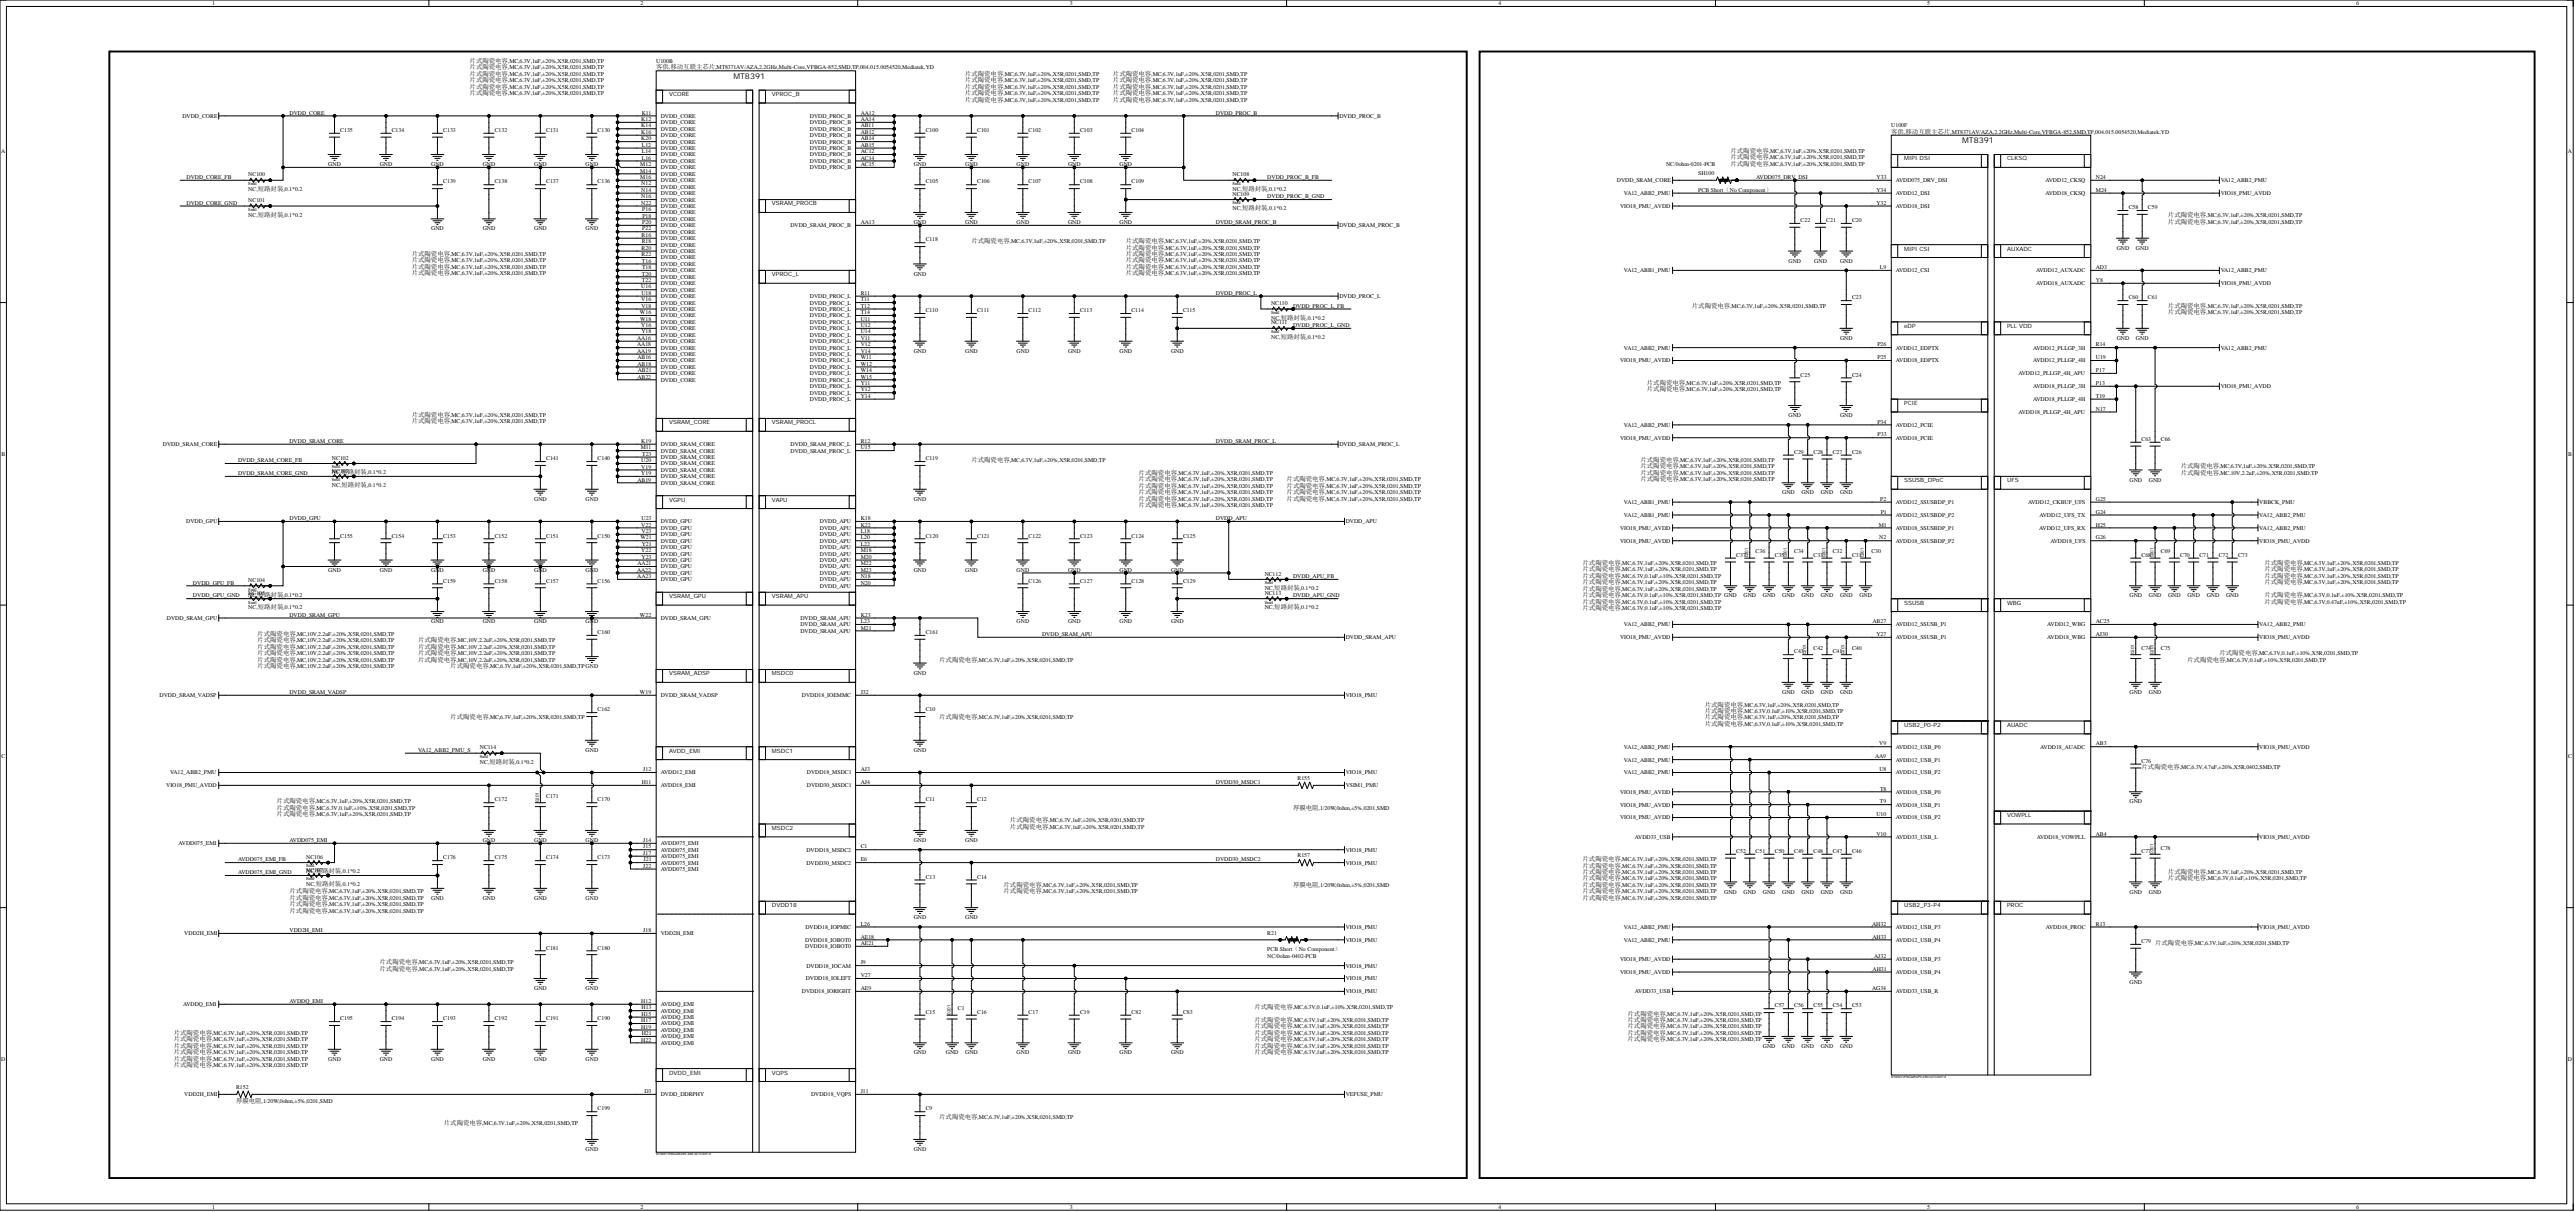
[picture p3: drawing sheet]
<svg xmlns="http://www.w3.org/2000/svg" width="1016mm" height="478mm" viewBox="0 0 1016 478" stroke-linecap="round" stroke-linejoin="round" font-family="sans-serif">
<defs><g id="words">
<g font-size="3.1">
<text x="289.3" y="31">MT8391</text>
<text x="773.9" y="56.4">MT8391</text>
</g>
<g font-size="2.5">
<text x="185.2" y="29.9">片式陶瓷电容,MC,6.3V,1uF,±20%,X5R,0201,SMD,TP</text>
<text x="185.2" y="27.3">片式陶瓷电容,MC,6.3V,1uF,±20%,X5R,0201,SMD,TP</text>
<text x="185.2" y="24.8">片式陶瓷电容,MC,6.3V,1uF,±20%,X5R,0201,SMD,TP</text>
<text x="258.8" y="27.3">客供,移动互联主芯片,MT8371AV/AZA,2.2GHz,Multi-Core,VFBGA-852,SMD,TP,004.015.0054520,Mediatek,YD</text>
<text x="380.6" y="29.9">片式陶瓷电容,MC,6.3V,1uF,±20%,X5R,0201,SMD,TP</text>
<text x="439" y="29.9">片式陶瓷电容,MC,6.3V,1uF,±20%,X5R,0201,SMD,TP</text>
<text x="185.2" y="34.9">片式陶瓷电容,MC,6.3V,1uF,±20%,X5R,0201,SMD,TP</text>
<text x="185.2" y="32.4">片式陶瓷电容,MC,6.3V,1uF,±20%,X5R,0201,SMD,TP</text>
<text x="380.6" y="32.4">片式陶瓷电容,MC,6.3V,1uF,±20%,X5R,0201,SMD,TP</text>
<text x="380.6" y="34.9">片式陶瓷电容,MC,6.3V,1uF,±20%,X5R,0201,SMD,TP</text>
<text x="439" y="32.4">片式陶瓷电容,MC,6.3V,1uF,±20%,X5R,0201,SMD,TP</text>
<text x="439" y="34.9">片式陶瓷电容,MC,6.3V,1uF,±20%,X5R,0201,SMD,TP</text>
<text x="185.2" y="37.5">片式陶瓷电容,MC,6.3V,1uF,±20%,X5R,0201,SMD,TP</text>
<text x="380.6" y="37.5">片式陶瓷电容,MC,6.3V,1uF,±20%,X5R,0201,SMD,TP</text>
<text x="380.6" y="40">片式陶瓷电容,MC,6.3V,1uF,±20%,X5R,0201,SMD,TP</text>
<text x="439" y="37.5">片式陶瓷电容,MC,6.3V,1uF,±20%,X5R,0201,SMD,TP</text>
<text x="439" y="40">片式陶瓷电容,MC,6.3V,1uF,±20%,X5R,0201,SMD,TP</text>
<text x="746" y="52.7">客供,移动互联主芯片,MT8371AV/AZA,2.2GHz,Multi-Core,VFBGA-852,SMD,TP,004.015.0054520,Mediatek,YD</text>
<text x="682.5" y="65.4">片式陶瓷电容,MC,6.3V,1uF,±20%,X5R,0201,SMD,TP</text>
<text x="682.5" y="62.8">片式陶瓷电容,MC,6.3V,1uF,±20%,X5R,0201,SMD,TP</text>
<text x="682.5" y="60.3">片式陶瓷电容,MC,6.3V,1uF,±20%,X5R,0201,SMD,TP</text>
<text x="855.1" y="85.7">片式陶瓷电容,MC,6.3V,1uF,±20%,X5R,0201,SMD,TP</text>
<text x="855.1" y="88.2">片式陶瓷电容,MC,6.3V,1uF,±20%,X5R,0201,SMD,TP</text>
<text x="383.1" y="95.8">片式陶瓷电容,MC,6.3V,1uF,±20%,X5R,0201,SMD,TP</text>
<text x="444" y="95.8">片式陶瓷电容,MC,6.3V,1uF,±20%,X5R,0201,SMD,TP</text>
<text x="162.4" y="100.9">片式陶瓷电容,MC,6.3V,1uF,±20%,X5R,0201,SMD,TP</text>
<text x="444" y="98.4">片式陶瓷电容,MC,6.3V,1uF,±20%,X5R,0201,SMD,TP</text>
<text x="444" y="100.9">片式陶瓷电容,MC,6.3V,1uF,±20%,X5R,0201,SMD,TP</text>
<text x="162.4" y="106">片式陶瓷电容,MC,6.3V,1uF,±20%,X5R,0201,SMD,TP</text>
<text x="162.4" y="103.4">片式陶瓷电容,MC,6.3V,1uF,±20%,X5R,0201,SMD,TP</text>
<text x="444" y="103.4">片式陶瓷电容,MC,6.3V,1uF,±20%,X5R,0201,SMD,TP</text>
<text x="444" y="106">片式陶瓷电容,MC,6.3V,1uF,±20%,X5R,0201,SMD,TP</text>
<text x="162.4" y="108.5">片式陶瓷电容,MC,6.3V,1uF,±20%,X5R,0201,SMD,TP</text>
<text x="444" y="108.5">片式陶瓷电容,MC,6.3V,1uF,±20%,X5R,0201,SMD,TP</text>
<text x="667.3" y="121.2">片式陶瓷电容,MC,6.3V,1uF,±20%,X5R,0201,SMD,TP</text>
<text x="855.1" y="121.2">片式陶瓷电容,MC,6.3V,1uF,±20%,X5R,0201,SMD,TP</text>
<text x="855.1" y="123.7">片式陶瓷电容,MC,6.3V,1uF,±20%,X5R,0201,SMD,TP</text>
<text x="649.6" y="154.2">片式陶瓷电容,MC,6.3V,1uF,±20%,X5R,0201,SMD,TP</text>
<text x="649.6" y="151.6">片式陶瓷电容,MC,6.3V,1uF,±20%,X5R,0201,SMD,TP</text>
<text x="162.4" y="164.3">片式陶瓷电容,MC,6.3V,1uF,±20%,X5R,0201,SMD,TP</text>
<text x="162.4" y="166.9">片式陶瓷电容,MC,6.3V,1uF,±20%,X5R,0201,SMD,TP</text>
<text x="383.1" y="182.1">片式陶瓷电容,MC,6.3V,1uF,±20%,X5R,0201,SMD,TP</text>
<text x="647" y="184.6">片式陶瓷电容,MC,6.3V,1uF,±20%,X5R,0201,SMD,TP</text>
<text x="647" y="182.1">片式陶瓷电容,MC,6.3V,1uF,±20%,X5R,0201,SMD,TP</text>
<text x="860.2" y="184.6">片式陶瓷电容,MC,6.3V,1uF,±20%,X5R,0201,SMD,TP</text>
<text x="449.1" y="187.2">片式陶瓷电容,MC,6.3V,1uF,±20%,X5R,0201,SMD,TP</text>
<text x="449.1" y="189.7">片式陶瓷电容,MC,6.3V,1uF,±20%,X5R,0201,SMD,TP</text>
<text x="507.5" y="189.7">片式陶瓷电容,MC,6.3V,1uF,±20%,X5R,0201,SMD,TP</text>
<text x="647" y="189.7">片式陶瓷电容,MC,6.3V,1uF,±20%,X5R,0201,SMD,TP</text>
<text x="647" y="187.2">片式陶瓷电容,MC,6.3V,1uF,±20%,X5R,0201,SMD,TP</text>
<text x="860.2" y="187.2">片式陶瓷电容,MC,10V,2.2uF,±20%,X5R,0201,SMD,TP</text>
<text x="449.1" y="192.2">片式陶瓷电容,MC,6.3V,1uF,±20%,X5R,0201,SMD,TP</text>
<text x="449.1" y="194.8">片式陶瓷电容,MC,6.3V,1uF,±20%,X5R,0201,SMD,TP</text>
<text x="449.1" y="197.3">片式陶瓷电容,MC,6.3V,1uF,±20%,X5R,0201,SMD,TP</text>
<text x="507.5" y="192.2">片式陶瓷电容,MC,6.3V,1uF,±20%,X5R,0201,SMD,TP</text>
<text x="507.5" y="194.8">片式陶瓷电容,MC,6.3V,1uF,±20%,X5R,0201,SMD,TP</text>
<text x="507.5" y="197.3">片式陶瓷电容,MC,6.3V,1uF,±20%,X5R,0201,SMD,TP</text>
<text x="449.1" y="199.8">片式陶瓷电容,MC,6.3V,1uF,±20%,X5R,0201,SMD,TP</text>
<text x="624.2" y="225.2">片式陶瓷电容,MC,6.3V,1uF,±20%,X5R,0201,SMD,TP</text>
<text x="624.2" y="222.7">片式陶瓷电容,MC,6.3V,1uF,±20%,X5R,0201,SMD,TP</text>
<text x="624.2" y="227.7">片式陶瓷电容,MC,6.3V,0.1uF,±10%,X5R,0201,SMD,TP</text>
<text x="893.1" y="222.7">片式陶瓷电容,MC,6.3V,1uF,±20%,X5R,0201,SMD,TP</text>
<text x="893.1" y="225.2">片式陶瓷电容,MC,6.3V,1uF,±20%,X5R,0201,SMD,TP</text>
<text x="893.1" y="227.7">片式陶瓷电容,MC,6.3V,1uF,±20%,X5R,0201,SMD,TP</text>
<text x="624.2" y="230.3">片式陶瓷电容,MC,6.3V,1uF,±20%,X5R,0201,SMD,TP</text>
<text x="624.2" y="232.8">片式陶瓷电容,MC,6.3V,1uF,±20%,X5R,0201,SMD,TP</text>
<text x="893.1" y="230.3">片式陶瓷电容,MC,6.3V,1uF,±20%,X5R,0201,SMD,TP</text>
<text x="624.2" y="237.9">片式陶瓷电容,MC,6.3V,0.1uF,±10%,X5R,0201,SMD,TP</text>
<text x="624.2" y="235.4">片式陶瓷电容,MC,6.3V,0.1uF,±10%,X5R,0201,SMD,TP GND</text>
<text x="893.1" y="235.4">片式陶瓷电容,MC,6.3V,0.1uF,±10%,X5R,0201,SMD,TP</text>
<text x="893.1" y="237.9">片式陶瓷电容,MC,6.3V,0.47uF,±10%,X5R,0201,SMD,TP</text>
<text x="624.2" y="240.4">片式陶瓷电容,MC,6.3V,0.1uF,±10%,X5R,0201,SMD,TP</text>
<text x="101.5" y="250.6">片式陶瓷电容,MC,10V,2.2uF,±20%,X5R,0201,SMD,TP</text>
<text x="101.5" y="255.7">片式陶瓷电容,MC,10V,2.2uF,±20%,X5R,0201,SMD,TP</text>
<text x="101.5" y="253.1">片式陶瓷电容,MC,10V,2.2uF,±20%,X5R,0201,SMD,TP</text>
<text x="164.9" y="255.7">片式陶瓷电容,MC,10V,2.2uF,±20%,X5R,0201,SMD,TP</text>
<text x="164.9" y="253.1">片式陶瓷电容,MC,10V,2.2uF,±20%,X5R,0201,SMD,TP</text>
<text x="101.5" y="263.3">片式陶瓷电容,MC,10V,2.2uF,±20%,X5R,0201,SMD,TP</text>
<text x="101.5" y="260.7">片式陶瓷电容,MC,10V,2.2uF,±20%,X5R,0201,SMD,TP</text>
<text x="101.5" y="258.2">片式陶瓷电容,MC,10V,2.2uF,±20%,X5R,0201,SMD,TP</text>
<text x="164.9" y="260.7">片式陶瓷电容,MC,10V,2.2uF,±20%,X5R,0201,SMD,TP</text>
<text x="164.9" y="258.2">片式陶瓷电容,MC,10V,2.2uF,±20%,X5R,0201,SMD,TP</text>
<text x="177.6" y="263.3">片式陶瓷电容,MC,6.3V,1uF,±20%,X5R,0201,SMD,TPGND</text>
<text x="370.5" y="260.7">片式陶瓷电容,MC,6.3V,1uF,±20%,X5R,0201,SMD,TP</text>
<text x="862.7" y="260.7">片式陶瓷电容,MC,6.3V,0.1uF,±10%,X5R,0201,SMD,TP</text>
<text x="875.4" y="258.2">片式陶瓷电容,MC,6.3V,0.1uF,±10%,X5R,0201,SMD,TP</text>
<text x="672.4" y="281">片式陶瓷电容,MC,6.3V,0.1uF,±10%,X5R,0201,SMD,TP</text>
<text x="672.4" y="278.5">片式陶瓷电容,MC,6.3V,1uF,±20%,X5R,0201,SMD,TP</text>
<text x="177.6" y="283.6">片式陶瓷电容,MC,6.3V,1uF,±20%,X5R,0201,SMD,TP</text>
<text x="370.5" y="283.6">片式陶瓷电容,MC,6.3V,1uF,±20%,X5R,0201,SMD,TP</text>
<text x="672.4" y="286.1">片式陶瓷电容,MC,6.3V,0.1uF,±10%,X5R,0201,SMD,TP</text>
<text x="672.4" y="283.6">片式陶瓷电容,MC,6.3V,1uF,±20%,X5R,0201,SMD,TP</text>
<text x="844.7" y="303.1">片式陶瓷电容,MC,6.3V,4.7uF,±20%,X5R,0402,SMD,TP</text>
<text x="109.1" y="316.5">片式陶瓷电容,MC,6.3V,1uF,±20%,X5R,0201,SMD,TP</text>
<text x="109.1" y="321.6">片式陶瓷电容,MC,6.3V,1uF,±20%,X5R,0201,SMD,TP</text>
<text x="109.1" y="319.1">片式陶瓷电容,MC,6.3V,0.1uF,±10%,X5R,0201,SMD,TP</text>
<text x="510" y="319.1">厚膜电阻,1/20W,0ohm,±5%,0201,SMD</text>
<text x="398.4" y="324.1">片式陶瓷电容,MC,6.3V,1uF,±20%,X5R,0201,SMD,TP</text>
<text x="398.4" y="326.7">片式陶瓷电容,MC,6.3V,1uF,±20%,X5R,0201,SMD,TP</text>
<text x="624.2" y="341.9">片式陶瓷电容,MC,6.3V,1uF,±20%,X5R,0201,SMD,TP</text>
<text x="624.2" y="339.4">片式陶瓷电容,MC,6.3V,1uF,±20%,X5R,0201,SMD,TP</text>
<text x="624.2" y="347">片式陶瓷电容,MC,6.3V,1uF,±20%,X5R,0201,SMD,TP</text>
<text x="624.2" y="344.4">片式陶瓷电容,MC,6.3V,1uF,±20%,X5R,0201,SMD,TP</text>
<text x="855.1" y="347">片式陶瓷电容,MC,6.3V,0.1uF,±10%,X5R,0201,SMD,TP</text>
<text x="855.1" y="344.4">片式陶瓷电容,MC,6.3V,1uF,±20%,X5R,0201,SMD,TP</text>
<text x="114.2" y="352.1">片式陶瓷电容,MC,6.3V,1uF,±20%,X5R,0201,SMD,TP</text>
<text x="395.8" y="352.1">片式陶瓷电容,MC,6.3V,1uF,±20%,X5R,0201,SMD,TP</text>
<text x="395.8" y="349.5">片式陶瓷电容,MC,6.3V,1uF,±20%,X5R,0201,SMD,TP</text>
<text x="510" y="349.5">厚膜电阻,1/20W,0ohm,±5%,0201,SMD</text>
<text x="624.2" y="352.1">片式陶瓷电容,MC,6.3V,1uF,±20%,X5R,0201,SMD,TP</text>
<text x="624.2" y="349.5">片式陶瓷电容,MC,6.3V,1uF,±20%,X5R,0201,SMD,TP</text>
<text x="114.2" y="359.7">片式陶瓷电容,MC,6.3V,1uF,±20%,X5R,0201,SMD,TP</text>
<text x="114.2" y="357.1">片式陶瓷电容,MC,6.3V,1uF,±20%,X5R,0201,SMD,TP</text>
<text x="114.2" y="354.6">片式陶瓷电容,MC,6.3V,1uF,±20%,X5R,0201,SMD,TP</text>
<text x="624.2" y="354.6">片式陶瓷电容,MC,6.3V,1uF,±20%,X5R,0201,SMD,TP</text>
<text x="850" y="372.4">片式陶瓷电容,MC,6.3V,1uF,±20%,X5R,0201,SMD,TP</text>
<text x="149.7" y="382.5">片式陶瓷电容,MC,6.3V,1uF,±20%,X5R,0201,SMD,TP</text>
<text x="149.7" y="380">片式陶瓷电容,MC,6.3V,1uF,±20%,X5R,0201,SMD,TP</text>
<text x="494.8" y="397.7">片式陶瓷电容,MC,6.3V,0.1uF,±10%,X5R,0201,SMD,TP</text>
<text x="641.9" y="400.3">片式陶瓷电容,MC,6.3V,1uF,±20%,X5R,0201,SMD,TP</text>
<text x="68.5" y="407.9">片式陶瓷电容,MC,6.3V,1uF,±20%,X5R,0201,SMD,TP</text>
<text x="494.8" y="402.8">片式陶瓷电容,MC,6.3V,1uF,±20%,X5R,0201,SMD,TP</text>
<text x="494.8" y="405.3">片式陶瓷电容,MC,6.3V,1uF,±20%,X5R,0201,SMD,TP</text>
<text x="494.8" y="407.9">片式陶瓷电容,MC,6.3V,1uF,±20%,X5R,0201,SMD,TP</text>
<text x="641.9" y="407.9">片式陶瓷电容,MC,6.3V,1uF,±20%,X5R,0201,SMD,TP</text>
<text x="641.9" y="405.3">片式陶瓷电容,MC,6.3V,1uF,±20%,X5R,0201,SMD,TP</text>
<text x="641.9" y="402.8">片式陶瓷电容,MC,6.3V,1uF,±20%,X5R,0201,SMD,TP</text>
<text x="68.5" y="412.9">片式陶瓷电容,MC,6.3V,1uF,±20%,X5R,0201,SMD,TP</text>
<text x="68.5" y="410.4">片式陶瓷电容,MC,6.3V,1uF,±20%,X5R,0201,SMD,TP</text>
<text x="494.8" y="410.4">片式陶瓷电容,MC,6.3V,1uF,±20%,X5R,0201,SMD,TP</text>
<text x="494.8" y="412.9">片式陶瓷电容,MC,6.3V,1uF,±20%,X5R,0201,SMD,TP</text>
<text x="641.9" y="410.4">片式陶瓷电容,MC,6.3V,1uF,±20%,X5R,0201,SMD,TP</text>
<text x="68.5" y="418">片式陶瓷电容,MC,6.3V,1uF,±20%,X5R,0201,SMD,TP</text>
<text x="68.5" y="415.5">片式陶瓷电容,MC,6.3V,1uF,±20%,X5R,0201,SMD,TP</text>
<text x="494.8" y="415.5">片式陶瓷电容,MC,6.3V,1uF,±20%,X5R,0201,SMD,TP</text>
<text x="68.5" y="420.6">片式陶瓷电容,MC,6.3V,1uF,±20%,X5R,0201,SMD,TP</text>
<text x="93.1" y="434.8">厚膜电阻,1/20W,0ohm,±5%,0201,SMD</text>
<text x="175.1" y="443.4">片式陶瓷电容,MC,6.3V,1uF,±20%,X5R,0201,SMD,TP</text>
<text x="370.5" y="440.8">片式陶瓷电容,MC,6.3V,1uF,±20%,X5R,0201,SMD,TP</text>
</g>
<g font-size="2.3">
<text x="83.7" y="2">1</text>
<text x="252.7" y="2">2</text>
<text x="421.9" y="2">3</text>
<text x="591" y="2">4</text>
<text x="760.2" y="2">5</text>
<text x="929.3" y="2">6</text>
<text x="258.8" y="24.9">U100B</text>
<text x="263.9" y="37.9">VCORE</text>
<text x="304.5" y="37.9">VPROC_B</text>
<text x="71.9" y="46.4">DVDD_CORE</text>
<text x="114.2" y="45.2">DVDD_CORE</text>
<text x="252.9" y="47.7">K12</text>
<text x="253.1" y="45.2">K11</text>
<text x="260.6" y="46.4">DVDD_CORE</text>
<text x="319.4" y="46.4">DVDD_PROC_B</text>
<text x="339.5" y="45.2">AA12</text>
<text x="339.5" y="47.7">AA14</text>
<text x="479.6" y="45.2">DVDD_PROC_B</text>
<text x="528.3" y="46.4">DVDD_PROC_B</text>
<text x="134.2" y="52">C135</text>
<text x="154.5" y="52">C134</text>
<text x="174.8" y="52">C133</text>
<text x="195.1" y="52">C132</text>
<text x="215.4" y="52">C131</text>
<text x="235.7" y="52">C130</text>
<text x="252.9" y="50.2">K14</text>
<text x="252.9" y="52.8">K16</text>
<text x="260.6" y="49">DVDD_CORE</text>
<text x="260.6" y="51.5">DVDD_CORE</text>
<text x="319.4" y="49">DVDD_PROC_B</text>
<text x="319.4" y="51.5">DVDD_PROC_B</text>
<text x="339.5" y="50.2">AB11</text>
<text x="339.5" y="52.8">AB12</text>
<text x="365.1" y="52">C100</text>
<text x="385.4" y="52">C101</text>
<text x="405.7" y="52">C102</text>
<text x="426" y="52">C103</text>
<text x="446.3" y="52">C104</text>
<text x="746" y="50.2">U100F</text>
<text x="252.9" y="55.3">K20</text>
<text x="253.2" y="57.9">L12</text>
<text x="260.6" y="54">DVDD_CORE</text>
<text x="260.6" y="56.6">DVDD_CORE</text>
<text x="260.6" y="59.1">DVDD_CORE</text>
<text x="319.4" y="54">DVDD_PROC_B</text>
<text x="319.4" y="56.6">DVDD_PROC_B</text>
<text x="319.4" y="59.1">DVDD_PROC_B</text>
<text x="339.5" y="55.3">AB14</text>
<text x="339.5" y="57.9">AB15</text>
<text x=".5" y="60.4">A</text>
<text x="129.5" y="65.5">GND</text>
<text x="149.8" y="65.5">GND</text>
<text x="170.1" y="65.5">GND</text>
<text x="190.4" y="65.5">GND</text>
<text x="210.7" y="65.5">GND</text>
<text x="231" y="65.5">GND</text>
<text x="252.6" y="65.5">M12</text>
<text x="253.2" y="60.4">L14</text>
<text x="253.2" y="62.9">L16</text>
<text x="260.6" y="61.7">DVDD_CORE</text>
<text x="260.6" y="64.2">DVDD_CORE</text>
<text x="319.4" y="61.7">DVDD_PROC_B</text>
<text x="319.4" y="64.2">DVDD_PROC_B</text>
<text x="339.5" y="60.4">AC12</text>
<text x="339.5" y="62.9">AC14</text>
<text x="339.5" y="65.5">AC15</text>
<text x="360.4" y="65.5">GND</text>
<text x="380.7" y="65.5">GND</text>
<text x="401" y="65.5">GND</text>
<text x="421.3" y="65.5">GND</text>
<text x="441.6" y="65.5">GND</text>
<text x="657.2" y="65.5">NC/0ohm-0201-PCB</text>
<text x="751.1" y="63.2">MIPI DSI</text>
<text x="791.7" y="63.2">CLKSQ</text>
<text x="1012.9" y="60.4">A</text>
<text x="73.6" y="70.5">DVDD_CORE_FB</text>
<text x="97.9" y="69.5">NC100</text>
<text x="252.6" y="68">M14</text>
<text x="252.6" y="70.5">M16</text>
<text x="260.6" y="66.7">DVDD_CORE</text>
<text x="260.6" y="69.3">DVDD_CORE</text>
<text x="260.6" y="71.8">DVDD_CORE</text>
<text x="319.4" y="66.7">DVDD_PROC_B</text>
<text x="486.2" y="69.5">NC108</text>
<text x="499.9" y="70.5">DVDD_PROC_B_FB</text>
<text x="637.7" y="71.8">DVDD_SRAM_CORE</text>
<text x="669.9" y="69">SH100</text>
<text x="692.7" y="70.5">AVDD075_DRV_DSI</text>
<text x="740.2" y="70.5">Y33</text>
<text x="747.8" y="71.8">AVDD075_DRV_DSI</text>
<text x="806.8" y="71.8">AVDD12_CKSQ</text>
<text x="826.7" y="70.5">N24</text>
<text x="875.9" y="71.8">VA12_ABB2_PMU</text>
<text x="97.9" y="75.3">NC,短路封装,0.1*0.2</text>
<text x="174.8" y="72.3">C139</text>
<text x="195.1" y="72.3">C138</text>
<text x="215.4" y="72.3">C137</text>
<text x="235.7" y="72.3">C136</text>
<text x="252.9" y="73.1">N12</text>
<text x="252.9" y="75.6">N14</text>
<text x="260.6" y="74.3">DVDD_CORE</text>
<text x="260.6" y="76.9">DVDD_CORE</text>
<text x="365.1" y="72.3">C105</text>
<text x="385.4" y="72.3">C106</text>
<text x="405.7" y="72.3">C107</text>
<text x="426" y="72.3">C108</text>
<text x="446.3" y="72.3">C109</text>
<text x="486.2" y="75.3">NC,短路封装,0.1*0.2</text>
<text x="486.2" y="77.1">NC109</text>
<text x="640.5" y="76.9">VA12_ABB2_PMU</text>
<text x="669.9" y="75.5">PCB Short（No Component）</text>
<text x="740.1" y="75.6">Y34</text>
<text x="747.8" y="76.9">AVDD12_DSI</text>
<text x="806.8" y="76.9">AVDD18_CKSQ</text>
<text x="826.7" y="75.6">M24</text>
<text x="875.9" y="76.9">VIO18_PMU_AVDD</text>
<text x="73.6" y="80.7">DVDD_CORE_GND</text>
<text x="97.9" y="79.7">NC101</text>
<text x="252.9" y="78.1">N16</text>
<text x="252.9" y="80.7">N22</text>
<text x="253.3" y="83.2">P16</text>
<text x="260.6" y="79.4">DVDD_CORE</text>
<text x="260.6" y="82">DVDD_CORE</text>
<text x="304.5" y="81">VSRAM_PROCB</text>
<text x="486.2" y="82.9">NC,短路封装,0.1*0.2</text>
<text x="499.9" y="78.1">DVDD_PROC_B_GND</text>
<text x="639" y="82">VIO18_PMU_AVDD</text>
<text x="740.1" y="80.7">Y32</text>
<text x="747.8" y="82">AVDD18_DSI</text>
<text x="839.6" y="82.5">C58</text>
<text x="847.2" y="82.5">C59</text>
<text x="97.9" y="85.4">NC,短路封装,0.1*0.2</text>
<text x="253.3" y="88.3">P20</text>
<text x="253.4" y="85.8">P18</text>
<text x="260.6" y="84.5">DVDD_CORE</text>
<text x="260.6" y="87">DVDD_CORE</text>
<text x="260.6" y="89.6">DVDD_CORE</text>
<text x="311.8" y="89.6">DVDD_SRAM_PROC_B</text>
<text x="339.5" y="88.3">AA13</text>
<text x="360.4" y="88.3">GND</text>
<text x="380.7" y="88.3">GND</text>
<text x="401" y="88.3">GND</text>
<text x="421.3" y="88.3">GND</text>
<text x="441.6" y="88.3">GND</text>
<text x="479.6" y="88.3">DVDD_SRAM_PROC_B</text>
<text x="528.3" y="89.6">DVDD_SRAM_PROC_B</text>
<text x="710.2" y="87.5">C22</text>
<text x="720.4" y="87.5">C21</text>
<text x="730.5" y="87.5">C20</text>
<text x="170.1" y="90.8">GND</text>
<text x="190.4" y="90.8">GND</text>
<text x="210.7" y="90.8">GND</text>
<text x="231" y="90.8">GND</text>
<text x="253.1" y="93.4">R16</text>
<text x="253.1" y="95.9">R18</text>
<text x="253.3" y="90.8">P22</text>
<text x="260.6" y="92.1">DVDD_CORE</text>
<text x="260.6" y="94.6">DVDD_CORE</text>
<text x="365.1" y="95.1">C118</text>
<text x="253.1" y="98.4">R20</text>
<text x="253.1" y="101">R22</text>
<text x="260.6" y="97.2">DVDD_CORE</text>
<text x="260.6" y="99.7">DVDD_CORE</text>
<text x="751.1" y="98.7">MIPI CSI</text>
<text x="791.7" y="98.7">AUXADC</text>
<text x="834.9" y="98.4">GND</text>
<text x="842.5" y="98.4">GND</text>
<text x="253.2" y="103.5">T16</text>
<text x="253.2" y="106.1">T18</text>
<text x="260.6" y="102.2">DVDD_CORE</text>
<text x="260.6" y="104.8">DVDD_CORE</text>
<text x="260.6" y="107.3">DVDD_CORE</text>
<text x="640.5" y="107.3">VA12_ABB1_PMU</text>
<text x="705.5" y="103.5">GND</text>
<text x="715.6" y="103.5">GND</text>
<text x="725.8" y="103.5">GND</text>
<text x="741.5" y="106.1">L9</text>
<text x="747.8" y="107.3">AVDD12_CSI</text>
<text x="803.1" y="107.3">AVDD12_AUXADC</text>
<text x="826.7" y="106.1">AD3</text>
<text x="875.9" y="107.3">VA12_ABB2_PMU</text>
<text x="252.9" y="113.7">U16</text>
<text x="253.2" y="108.6">T20</text>
<text x="253.2" y="111.1">T22</text>
<text x="260.6" y="109.9">DVDD_CORE</text>
<text x="260.6" y="112.4">DVDD_CORE</text>
<text x="304.5" y="108.9">VPROC_L</text>
<text x="360.4" y="108.6">GND</text>
<text x="803.1" y="112.4">AVDD18_AUXADC</text>
<text x="826.7" y="111.1">Y8</text>
<text x="875.9" y="112.4">VIO18_PMU_AVDD</text>
<text x="252.9" y="118.7">V16</text>
<text x="253" y="116.2">U18</text>
<text x="260.6" y="114.9">DVDD_CORE</text>
<text x="260.6" y="117.5">DVDD_CORE</text>
<text x="319.5" y="117.5">DVDD_PROC_L</text>
<text x="339.5" y="118.7">T11</text>
<text x="339.5" y="116.2">R11</text>
<text x="479.6" y="116.2">DVDD_PROC_L</text>
<text x="528.3" y="117.5">DVDD_PROC_L</text>
<text x="730.5" y="118">C23</text>
<text x="839.6" y="118">C60</text>
<text x="847.2" y="118">C61</text>
<text x="252.4" y="123.8">W16</text>
<text x="253" y="121.3">V18</text>
<text x="260.6" y="120">DVDD_CORE</text>
<text x="260.6" y="122.5">DVDD_CORE</text>
<text x="260.6" y="125.1">DVDD_CORE</text>
<text x="319.5" y="125.1">DVDD_PROC_L</text>
<text x="319.5" y="120">DVDD_PROC_L</text>
<text x="319.5" y="122.5">DVDD_PROC_L</text>
<text x="339.5" y="123.8">T14</text>
<text x="339.5" y="121.3">T12</text>
<text x="365.1" y="123.1">C110</text>
<text x="385.4" y="123.1">C111</text>
<text x="405.7" y="123.1">C112</text>
<text x="426" y="123.1">C113</text>
<text x="446.3" y="123.1">C114</text>
<text x="466.6" y="123.1">C115</text>
<text x="501.4" y="120.3">NC110</text>
<text x="510" y="121.3">DVDD_PROC_L_FB</text>
<text x="252.5" y="126.4">W18</text>
<text x="252.9" y="128.9">Y16</text>
<text x="253" y="131.4">Y18</text>
<text x="260.6" y="127.6">DVDD_CORE</text>
<text x="260.6" y="130.2">DVDD_CORE</text>
<text x="319.5" y="130.2">DVDD_PROC_L</text>
<text x="319.5" y="127.6">DVDD_PROC_L</text>
<text x="339.5" y="131.4">U14</text>
<text x="339.5" y="128.9">U12</text>
<text x="339.5" y="126.4">U11</text>
<text x="501.4" y="126">NC,短路封装,0.1*0.2</text>
<text x="501.4" y="127.9">NC111</text>
<text x="510" y="128.9">DVDD_PROC_L_GND</text>
<text x="751.1" y="129.2">eDP</text>
<text x="791.7" y="129.2">PLL VDD</text>
<text x="251.3" y="134">AA16</text>
<text x="251.3" y="136.5">AA18</text>
<text x="260.6" y="132.7">DVDD_CORE</text>
<text x="260.6" y="135.2">DVDD_CORE</text>
<text x="260.6" y="137.8">DVDD_CORE</text>
<text x="319.5" y="132.7">DVDD_PROC_L</text>
<text x="319.5" y="135.2">DVDD_PROC_L</text>
<text x="319.5" y="137.8">DVDD_PROC_L</text>
<text x="339.5" y="134">V11</text>
<text x="339.5" y="136.5">V12</text>
<text x="501.4" y="133.6">NC,短路封装,0.1*0.2</text>
<text x="640.5" y="137.8">VA12_ABB2_PMU</text>
<text x="725.8" y="134">GND</text>
<text x="740.5" y="136.5">P26</text>
<text x="747.8" y="137.8">AVDD12_EDPTX</text>
<text x="801.9" y="137.8">AVDD12_PLLGP_3H</text>
<text x="826.7" y="136.5">R14</text>
<text x="834.9" y="134">GND</text>
<text x="842.5" y="134">GND</text>
<text x="875.9" y="137.8">VA12_ABB2_PMU</text>
<text x="251.3" y="139">AA19</text>
<text x="251.4" y="141.6">AB16</text>
<text x="260.6" y="140.3">DVDD_CORE</text>
<text x="260.6" y="142.8">DVDD_CORE</text>
<text x="319.5" y="140.3">DVDD_PROC_L</text>
<text x="319.5" y="142.8">DVDD_PROC_L</text>
<text x="339.5" y="139">V14</text>
<text x="339.5" y="141.6">W11</text>
<text x="360.4" y="139">GND</text>
<text x="380.7" y="139">GND</text>
<text x="401" y="139">GND</text>
<text x="421.3" y="139">GND</text>
<text x="441.6" y="139">GND</text>
<text x="461.9" y="139">GND</text>
<text x="639" y="142.8">VIO18_PMU_AVDD</text>
<text x="740.5" y="141.6">P25</text>
<text x="747.8" y="142.8">AVDD18_EDPTX</text>
<text x="801.9" y="142.8">AVDD12_PLLGP_4H</text>
<text x="826.7" y="141.6">U19</text>
<text x="251.4" y="149.2">AB22</text>
<text x="251.5" y="144.1">AB18</text>
<text x="251.6" y="146.6">AB21</text>
<text x="260.6" y="145.4">DVDD_CORE</text>
<text x="260.6" y="147.9">DVDD_CORE</text>
<text x="319.5" y="145.4">DVDD_PROC_L</text>
<text x="319.5" y="147.9">DVDD_PROC_L</text>
<text x="339.5" y="144.1">W12</text>
<text x="339.5" y="146.6">W14</text>
<text x="339.5" y="149.2">W15</text>
<text x="710.2" y="148.4">C25</text>
<text x="730.5" y="148.4">C24</text>
<text x="796.1" y="147.9">AVDD12_PLLGP_4H_APU</text>
<text x="826.7" y="146.6">P17</text>
<text x="260.6" y="150.5">DVDD_CORE</text>
<text x="319.5" y="150.5">DVDD_PROC_L</text>
<text x="319.5" y="153">DVDD_PROC_L</text>
<text x="319.5" y="155.5">DVDD_PROC_L</text>
<text x="339.5" y="151.7">Y11</text>
<text x="339.5" y="154.3">Y12</text>
<text x="801.9" y="153">AVDD18_PLLGP_3H</text>
<text x="826.7" y="151.7">P13</text>
<text x="875.9" y="153">VIO18_PMU_AVDD</text>
<text x="319.5" y="158.1">DVDD_PROC_L</text>
<text x="339.5" y="156.8">Y14</text>
<text x="751.1" y="159.6">PCIE</text>
<text x="801.9" y="158.1">AVDD18_PLLGP_4H</text>
<text x="826.7" y="156.8">T19</text>
<text x="826.7" y="161.9">N17</text>
<text x="263.9" y="167.2">VSRAM_CORE</text>
<text x="304.5" y="167.2">VSRAM_PROCL</text>
<text x="705.5" y="164.4">GND</text>
<text x="725.8" y="164.4">GND</text>
<text x="740.5" y="166.9">P34</text>
<text x="796.1" y="163.1">AVDD18_PLLGP_4H_APU</text>
<text x="639" y="173.3">VIO18_PMU_AVDD</text>
<text x="640.5" y="168.2">VA12_ABB2_PMU</text>
<text x="740.6" y="172">P33</text>
<text x="747.8" y="168.2">AVDD12_PCIE</text>
<text x="747.8" y="173.3">AVDD18_PCIE</text>
<text x="844.7" y="173.8">C63</text>
<text x="852.3" y="173.8">C66</text>
<text x=".5" y="179.6">B</text>
<text x="64.3" y="175.8">DVDD_SRAM_CORE</text>
<text x="114.2" y="174.6">DVDD_SRAM_CORE</text>
<text x="252.7" y="177.1">M11</text>
<text x="252.9" y="174.6">K19</text>
<text x="253.3" y="179.6">T23</text>
<text x="260.6" y="175.8">DVDD_SRAM_CORE</text>
<text x="260.6" y="178.4">DVDD_SRAM_CORE</text>
<text x="311.8" y="175.8">DVDD_SRAM_PROC_L</text>
<text x="311.8" y="178.4">DVDD_SRAM_PROC_L</text>
<text x="339.5" y="174.6">R12</text>
<text x="339.5" y="177.1">U15</text>
<text x="479.6" y="174.6">DVDD_SRAM_PROC_L</text>
<text x="528.3" y="175.8">DVDD_SRAM_PROC_L</text>
<text x="707.7" y="178.9">C29</text>
<text x="715.3" y="178.9">C28</text>
<text x="722.9" y="178.9">C27</text>
<text x="730.5" y="178.9">C26</text>
<text x="1013" y="179.6">B</text>
<text x="93.9" y="182.2">DVDD_SRAM_CORE_FB</text>
<text x="130.9" y="181.1">NC102</text>
<text x="215.4" y="181.4">C141</text>
<text x="235.7" y="181.4">C140</text>
<text x="252.9" y="184.7">V19</text>
<text x="252.9" y="182.2">U20</text>
<text x="260.6" y="186">DVDD_SRAM_CORE</text>
<text x="260.6" y="180.9">DVDD_SRAM_CORE</text>
<text x="260.6" y="183.4">DVDD_SRAM_CORE</text>
<text x="365.1" y="181.4">C119</text>
<text x="93.9" y="187.2">DVDD_SRAM_CORE_GND</text>
<text x="130.9" y="186.9">NC,短路封装,0.1*0.2</text>
<text x="130.9" y="186.2">NC103</text>
<text x="130.9" y="192">NC,短路封装,0.1*0.2</text>
<text x="251.4" y="189.8">AB19</text>
<text x="252.9" y="187.2">Y19</text>
<text x="260.6" y="188.5">DVDD_SRAM_CORE</text>
<text x="260.6" y="191">DVDD_SRAM_CORE</text>
<text x="751.1" y="190.1">SSUSB_DPoC</text>
<text x="791.7" y="190.1">UFS</text>
<text x="839.9" y="189.8">GND</text>
<text x="847.6" y="189.8">GND</text>
<text x="210.7" y="197.4">GND</text>
<text x="231" y="197.4">GND</text>
<text x="263.9" y="197.7">VGPU</text>
<text x="304.5" y="197.7">VAPU</text>
<text x="360.4" y="197.4">GND</text>
<text x="702.9" y="194.8">GND</text>
<text x="710.5" y="194.8">GND</text>
<text x="718.2" y="194.8">GND</text>
<text x="725.8" y="194.8">GND</text>
<text x="741.6" y="197.4">P2</text>
<text x="826.7" y="197.4">G25</text>
<text x="640.5" y="198.7">VA12_ABB1_PMU</text>
<text x="640.5" y="203.7">VA12_ABB1_PMU</text>
<text x="741.8" y="202.5">P1</text>
<text x="747.8" y="198.7">AVDD12_SSUSBDP_P1</text>
<text x="747.8" y="203.7">AVDD12_SSUSBDP_P2</text>
<text x="799.9" y="198.7">AVDD12_CKBUF_UFS</text>
<text x="804.4" y="203.7">AVDD12_UFS_TX</text>
<text x="826.7" y="202.5">G24</text>
<text x="891.1" y="198.7">VBBCK_PMU</text>
<text x="891.1" y="203.7">VA12_ABB2_PMU</text>
<text x="73.5" y="206.3">DVDD_GPU</text>
<text x="114.2" y="205">DVDD_GPU</text>
<text x="252.9" y="207.5">V22</text>
<text x="253" y="205">U23</text>
<text x="260.6" y="206.3">DVDD_GPU</text>
<text x="260.6" y="208.8">DVDD_GPU</text>
<text x="323.4" y="208.8">DVDD_APU</text>
<text x="323.4" y="206.3">DVDD_APU</text>
<text x="339.5" y="207.5">K22</text>
<text x="339.5" y="205">K18</text>
<text x="479.6" y="205">DVDD_APU</text>
<text x="530.8" y="206.3">DVDD_APU</text>
<text x="639" y="208.8">VIO18_PMU_AVDD</text>
<text x="741" y="207.5">M1</text>
<text x="747.8" y="208.8">AVDD18_SSUSBDP_P1</text>
<text x="804.3" y="208.8">AVDD12_UFS_RX</text>
<text x="826.7" y="207.5">H25</text>
<text x="891.1" y="208.8">VA12_ABB2_PMU</text>
<text x="134.2" y="211.8">C155</text>
<text x="154.5" y="211.8">C154</text>
<text x="174.8" y="211.8">C153</text>
<text x="195.1" y="211.8">C152</text>
<text x="215.4" y="211.8">C151</text>
<text x="235.7" y="211.8">C150</text>
<text x="252.6" y="212.6">W21</text>
<text x="253" y="210.1">V23</text>
<text x="253.1" y="215.1">Y21</text>
<text x="260.6" y="211.3">DVDD_GPU</text>
<text x="260.6" y="213.9">DVDD_GPU</text>
<text x="323.4" y="213.9">DVDD_APU</text>
<text x="323.4" y="211.3">DVDD_APU</text>
<text x="339.5" y="215.1">L22</text>
<text x="339.5" y="212.6">L20</text>
<text x="339.5" y="210.1">L18</text>
<text x="365.1" y="211.8">C120</text>
<text x="385.4" y="211.8">C121</text>
<text x="405.7" y="211.8">C122</text>
<text x="426" y="211.8">C123</text>
<text x="446.3" y="211.8">C124</text>
<text x="466.6" y="211.8">C125</text>
<text x="639" y="213.9">VIO18_PMU_AVDD</text>
<text x="741.2" y="212.6">N2</text>
<text x="747.8" y="213.9">AVDD18_SSUSBDP_P2</text>
<text x="808.7" y="213.9">AVDD18_UFS</text>
<text x="826.7" y="212.6">G26</text>
<text x="891.1" y="213.9">VIO18_PMU_AVDD</text>
<text x="252.9" y="217.7">Y22</text>
<text x="253" y="220.2">Y23</text>
<text x="260.6" y="216.4">DVDD_GPU</text>
<text x="260.6" y="218.9">DVDD_GPU</text>
<text x="260.6" y="221.5">DVDD_GPU</text>
<text x="323.4" y="221.5">DVDD_APU</text>
<text x="323.4" y="218.9">DVDD_APU</text>
<text x="323.4" y="216.4">DVDD_APU</text>
<text x="339.5" y="220.2">M20</text>
<text x="339.5" y="217.7">M18</text>
<text x="684.8" y="219.5">C37</text>
<text x="692.4" y="218.1">C36</text>
<text x="700.1" y="219.5">C35</text>
<text x="707.7" y="218.1">C34</text>
<text x="715.3" y="219.5">C33</text>
<text x="722.9" y="218.1">C32</text>
<text x="730.5" y="219.5">C31</text>
<text x="738.1" y="218.1">C30</text>
<text x="844.7" y="219.5">C68</text>
<text x="852.3" y="218.1">C69</text>
<text x="859.9" y="219.5">C70</text>
<text x="867.5" y="219.5">C71</text>
<text x="875.1" y="219.5">C72</text>
<text x="882.7" y="219.5">C73</text>
<text x="129.5" y="225.3">GND</text>
<text x="149.8" y="225.3">GND</text>
<text x="170.1" y="225.3">GND</text>
<text x="190.4" y="225.3">GND</text>
<text x="210.7" y="225.3">GND</text>
<text x="231" y="225.3">GND</text>
<text x="251.3" y="225.3">AA22</text>
<text x="251.4" y="227.8">AA23</text>
<text x="251.5" y="222.8">AA21</text>
<text x="260.6" y="224">DVDD_GPU</text>
<text x="260.6" y="226.6">DVDD_GPU</text>
<text x="323.4" y="224">DVDD_APU</text>
<text x="323.4" y="226.6">DVDD_APU</text>
<text x="339.5" y="222.8">M22</text>
<text x="339.5" y="225.3">M23</text>
<text x="339.5" y="227.8">N18</text>
<text x="360.4" y="225.3">GND</text>
<text x="380.7" y="225.3">GND</text>
<text x="401" y="225.3">GND</text>
<text x="421.3" y="225.3">GND</text>
<text x="441.6" y="225.3">GND</text>
<text x="461.9" y="225.3">GND</text>
<text x="498.8" y="226.8">NC112</text>
<text x="510" y="227.8">DVDD_APU_FB</text>
<text x="76.1" y="230.4">DVDD_GPU_FB</text>
<text x="97.9" y="229.4">NC104</text>
<text x="174.8" y="229.6">C159</text>
<text x="195.1" y="229.6">C158</text>
<text x="215.4" y="229.6">C157</text>
<text x="235.7" y="229.6">C156</text>
<text x="260.6" y="229.1">DVDD_GPU</text>
<text x="323.4" y="229.1">DVDD_APU</text>
<text x="323.4" y="231.6">DVDD_APU</text>
<text x="339.5" y="230.4">N20</text>
<text x="405.7" y="229.6">C126</text>
<text x="426" y="229.6">C127</text>
<text x="446.3" y="229.6">C128</text>
<text x="466.6" y="229.6">C129</text>
<text x="498.8" y="232.6">NC,短路封装,0.1*0.2</text>
<text x="76.1" y="235.4">DVDD_GPU_GND</text>
<text x="97.9" y="235.1">NC,短路封装,0.1*0.2</text>
<text x="97.9" y="234.4">NC105</text>
<text x="263.9" y="235.7">VSRAM_GPU</text>
<text x="304.5" y="235.7">VSRAM_APU</text>
<text x="498.8" y="234.4">NC113</text>
<text x="510" y="235.4">DVDD_APU_GND</text>
<text x="687.7" y="235.4">GND</text>
<text x="695.3" y="235.4">GND</text>
<text x="702.9" y="235.4">GND</text>
<text x="710.5" y="235.4">GND</text>
<text x="718.2" y="235.4">GND</text>
<text x="725.8" y="235.4">GND</text>
<text x="733.4" y="235.4">GND</text>
<text x="751.1" y="238.3">SSUSB</text>
<text x="791.7" y="238.3">WBG</text>
<text x="839.9" y="235.4">GND</text>
<text x="847.6" y="235.4">GND</text>
<text x="855.2" y="235.4">GND</text>
<text x="862.8" y="235.4">GND</text>
<text x="870.4" y="235.4">GND</text>
<text x="878" y="235.4">GND</text>
<text x="65.8" y="244.3">DVDD_SRAM_GPU</text>
<text x="97.9" y="240.2">NC,短路封装,0.1*0.2</text>
<text x="114.2" y="243.1">DVDD_SRAM_GPU</text>
<text x="170.1" y="245.6">GND</text>
<text x="190.4" y="245.6">GND</text>
<text x="210.7" y="245.6">GND</text>
<text x="231" y="245.6">GND</text>
<text x="252.4" y="243.1">W22</text>
<text x="260.6" y="244.3">DVDD_SRAM_GPU</text>
<text x="315.7" y="244.3">DVDD_SRAM_APU</text>
<text x="339.5" y="243.1">K23</text>
<text x="339.5" y="245.6">L23</text>
<text x="401" y="245.6">GND</text>
<text x="421.3" y="245.6">GND</text>
<text x="441.6" y="245.6">GND</text>
<text x="461.9" y="245.6">GND</text>
<text x="498.8" y="240.2">NC,短路封装,0.1*0.2</text>
<text x="738.6" y="245.6">AB27</text>
<text x="826.7" y="245.6">AC25</text>
<text x="235.7" y="249.9">C160</text>
<text x="315.7" y="246.9">DVDD_SRAM_APU</text>
<text x="315.7" y="249.4">DVDD_SRAM_APU</text>
<text x="339.5" y="248.1">M21</text>
<text x="365.1" y="249.9">C161</text>
<text x="411" y="250.7">DVDD_SRAM_APU</text>
<text x="530.8" y="251.9">DVDD_SRAM_APU</text>
<text x="639" y="251.9">VIO18_PMU_AVDD</text>
<text x="640.5" y="246.9">VA12_ABB2_PMU</text>
<text x="740.1" y="250.7">Y27</text>
<text x="747.8" y="246.9">AVDD12_SSUSB_P1</text>
<text x="747.8" y="251.9">AVDD18_SSUSB_P1</text>
<text x="807.5" y="246.9">AVDD12_WBG</text>
<text x="807.5" y="251.9">AVDD18_WBG</text>
<text x="826.7" y="250.7">AJ30</text>
<text x="891.1" y="246.9">VA12_ABB2_PMU</text>
<text x="891.1" y="251.9">VIO18_PMU_AVDD</text>
<text x="707.7" y="257.5">C43</text>
<text x="715.3" y="256.2">C42</text>
<text x="722.9" y="257.5">C41</text>
<text x="730.5" y="256.2">C40</text>
<text x="844.7" y="256.2">C74</text>
<text x="852.3" y="256.2">C75</text>
<text x="263.9" y="266.2">VSRAM_ADSP</text>
<text x="304.5" y="266.2">MSDC0</text>
<text x="360.4" y="265.9">GND</text>
<text x="62.9" y="274.8">DVDD_SRAM_VADSP</text>
<text x="114.2" y="273.5">DVDD_SRAM_VADSP</text>
<text x="252.4" y="273.5">W19</text>
<text x="260.6" y="274.8">DVDD_SRAM_VADSP</text>
<text x="316.3" y="274.8">DVDD18_IOEMMC</text>
<text x="339.5" y="273.5">J32</text>
<text x="530.8" y="274.8">VIO18_PMU</text>
<text x="702.9" y="273.5">GND</text>
<text x="710.5" y="273.5">GND</text>
<text x="718.2" y="273.5">GND</text>
<text x="725.8" y="273.5">GND</text>
<text x="839.9" y="273.5">GND</text>
<text x="847.6" y="273.5">GND</text>
<text x="235.7" y="280.3">C162</text>
<text x="365.1" y="280.3">C10</text>
<text x="751.1" y="286.5">USB2_P0-P2</text>
<text x="791.7" y="286.5">AUADC</text>
<text x="741.2" y="293.8">V9</text>
<text x="826.7" y="293.8">AB3</text>
<text x=".5" y="298.9">C</text>
<text x="164.9" y="296.3">VA12_ABB2_PMU_S</text>
<text x="189.3" y="295.3">NC114</text>
<text x="231" y="296.3">GND</text>
<text x="263.9" y="296.6">AVDD_EMI</text>
<text x="304.5" y="296.6">MSDC1</text>
<text x="360.4" y="296.3">GND</text>
<text x="640.5" y="295.1">VA12_ABB2_PMU</text>
<text x="739.6" y="298.9">AA9</text>
<text x="747.8" y="295.1">AVDD12_USB_P0</text>
<text x="804.7" y="295.1">AVDD18_AUADC</text>
<text x="891.1" y="295.1">VIO18_PMU_AVDD</text>
<text x="1013" y="298.9">C</text>
<text x="67.1" y="305.2">VA12_ABB2_PMU</text>
<text x="189.3" y="301.1">NC,短路封装,0.1*0.2</text>
<text x="253.7" y="303.9">J12</text>
<text x="260.6" y="305.2">AVDD12_EMI</text>
<text x="318.3" y="305.2">DVDD18_MSDC1</text>
<text x="339.5" y="303.9">AJ3</text>
<text x="530.8" y="305.2">VIO18_PMU</text>
<text x="640.5" y="300.1">VA12_ABB2_PMU</text>
<text x="640.5" y="305.2">VA12_ABB2_PMU</text>
<text x="741.3" y="303.9">U8</text>
<text x="747.8" y="300.1">AVDD12_USB_P1</text>
<text x="747.8" y="305.2">AVDD12_USB_P2</text>
<text x="844.7" y="300.6">C76</text>
<text x="65.6" y="310.3">VIO18_PMU_AVDD</text>
<text x="253.1" y="309">H11</text>
<text x="260.6" y="310.3">AVDD18_EMI</text>
<text x="318.3" y="310.3">DVDD30_MSDC1</text>
<text x="339.5" y="309">AJ4</text>
<text x="479.6" y="309">DVDD30_MSDC1</text>
<text x="511.8" y="307.5">R155</text>
<text x="530.8" y="310.3">VSIM1_PMU</text>
<text x="741.5" y="311.5">T8</text>
<text x="195.1" y="315.9">C172</text>
<text x="215.4" y="314.5">C171</text>
<text x="235.7" y="315.9">C170</text>
<text x="365.1" y="315.9">C11</text>
<text x="385.4" y="315.9">C12</text>
<text x="639" y="312.8">VIO18_PMU_AVDD</text>
<text x="639" y="317.9">VIO18_PMU_AVDD</text>
<text x="741.5" y="316.6">T9</text>
<text x="747.8" y="312.8">AVDD18_USB_P0</text>
<text x="747.8" y="317.9">AVDD18_USB_P1</text>
<text x="839.9" y="316.6">GND</text>
<text x="639" y="323">VIO18_PMU_AVDD</text>
<text x="740.1" y="321.7">U10</text>
<text x="747.8" y="323">AVDD18_USB_P2</text>
<text x="791.7" y="322">VOWPLL</text>
<text x="304.5" y="327.1">MSDC2</text>
<text x="740.1" y="329.3">V10</text>
<text x="826.7" y="329.3">AB4</text>
<text x="70.4" y="333.1">AVDD075_EMI</text>
<text x="114.2" y="331.8">AVDD075_EMI</text>
<text x="190.4" y="331.8">GND</text>
<text x="210.7" y="331.8">GND</text>
<text x="231" y="331.8">GND</text>
<text x="253.7" y="331.8">J14</text>
<text x="253.7" y="334.4">J15</text>
<text x="260.6" y="333.1">AVDD075_EMI</text>
<text x="260.6" y="335.7">AVDD075_EMI</text>
<text x="318.1" y="335.7">DVDD18_MSDC2</text>
<text x="339.5" y="334.4">C1</text>
<text x="360.4" y="331.8">GND</text>
<text x="380.7" y="331.8">GND</text>
<text x="530.8" y="335.7">VIO18_PMU</text>
<text x="644.8" y="330.6">AVDD33_USB</text>
<text x="747.8" y="330.6">AVDD33_USB_L</text>
<text x="803.3" y="330.6">AVDD18_VOWPLL</text>
<text x="852.3" y="334.8">C78</text>
<text x="891.1" y="330.6">VIO18_PMU_AVDD</text>
<text x="93.9" y="339.5">AVDD075_EMI_FB</text>
<text x="120.8" y="338.4">NC106</text>
<text x="174.8" y="338.7">C176</text>
<text x="195.1" y="338.7">C175</text>
<text x="215.4" y="338.7">C174</text>
<text x="235.7" y="338.7">C173</text>
<text x="253.7" y="336.9">J17</text>
<text x="253.7" y="342">J22</text>
<text x="253.9" y="339.5">J21</text>
<text x="260.6" y="340.7">AVDD075_EMI</text>
<text x="260.6" y="338.2">AVDD075_EMI</text>
<text x="318.1" y="340.7">DVDD30_MSDC2</text>
<text x="339.5" y="339.5">E6</text>
<text x="479.6" y="339.5">DVDD30_MSDC2</text>
<text x="511.8" y="337.9">R157</text>
<text x="530.8" y="340.7">VIO18_PMU</text>
<text x="684.8" y="336.2">C52</text>
<text x="692.4" y="336.2">C51</text>
<text x="700.1" y="336.2">C50</text>
<text x="707.7" y="336.2">C49</text>
<text x="715.3" y="336.2">C48</text>
<text x="722.9" y="336.2">C47</text>
<text x="730.5" y="336.2">C46</text>
<text x="844.7" y="336.2">C77</text>
<text x="93.9" y="344.5">AVDD075_EMI_GND</text>
<text x="120.8" y="344.2">NC,短路封装,0.1*0.2</text>
<text x="120.8" y="343.5">NC107</text>
<text x="260.6" y="343.3">AVDD075_EMI</text>
<text x="365.1" y="346.3">C13</text>
<text x="385.4" y="346.3">C14</text>
<text x="120.8" y="349.3">NC,短路封装,0.1*0.2</text>
<text x="680.1" y="352.1">GND</text>
<text x="687.7" y="352.1">GND</text>
<text x="695.3" y="352.1">GND</text>
<text x="702.9" y="352.1">GND</text>
<text x="710.5" y="352.1">GND</text>
<text x="718.2" y="352.1">GND</text>
<text x="725.8" y="352.1">GND</text>
<text x="839.9" y="352.1">GND</text>
<text x="847.6" y="352.1">GND</text>
<text x="170.1" y="354.7">GND</text>
<text x="190.4" y="354.7">GND</text>
<text x="210.7" y="354.7">GND</text>
<text x="231" y="354.7">GND</text>
<text x="304.5" y="357.5">DVDD18</text>
<text x="751.1" y="357.5">USB2_P3-P4</text>
<text x="791.7" y="357.5">PROC</text>
<text x="339.5" y="364.8">L26</text>
<text x="360.4" y="362.3">GND</text>
<text x="380.7" y="362.3">GND</text>
<text x="738.5" y="364.8">AH32</text>
<text x="826.7" y="364.8">R13</text>
<text x="72.7" y="368.6">VDD2H_EMI</text>
<text x="114.2" y="367.4">VDD2H_EMI</text>
<text x="253.7" y="367.4">J18</text>
<text x="260.6" y="368.6">VDD2H_EMI</text>
<text x="317.6" y="371.2">DVDD18_IOBOT0</text>
<text x="317.7" y="366.1">DVDD18_IOPMIC</text>
<text x="339.5" y="369.9">AE18</text>
<text x="499.9" y="368.4">R21</text>
<text x="530.8" y="366.1">VIO18_PMU</text>
<text x="530.8" y="371.2">VIO18_PMU</text>
<text x="640.5" y="366.1">VA12_ABB2_PMU</text>
<text x="640.5" y="371.2">VA12_ABB2_PMU</text>
<text x="738.5" y="369.9">AH33</text>
<text x="747.8" y="366.1">AVDD12_USB_P3</text>
<text x="747.8" y="371.2">AVDD12_USB_P4</text>
<text x="806.9" y="366.1">AVDD18_PROC</text>
<text x="844.7" y="371.7">C79</text>
<text x="891.1" y="366.1">VIO18_PMU_AVDD</text>
<text x="215.4" y="374.2">C181</text>
<text x="235.7" y="374.2">C180</text>
<text x="317.6" y="373.7">DVDD18_IOBOT0</text>
<text x="339.5" y="372.4">AE21</text>
<text x="499.9" y="374.9">PCB Short（No Component）</text>
<text x="499.9" y="377.5">NC/0ohm-0402-PCB</text>
<text x="739.2" y="377.5">AJ32</text>
<text x="318.1" y="381.3">DVDD18_IOCAM</text>
<text x="339.5" y="380">J9</text>
<text x="530.8" y="381.3">VIO18_PMU</text>
<text x="639" y="378.8">VIO18_PMU_AVDD</text>
<text x="639" y="383.9">VIO18_PMU_AVDD</text>
<text x="738.6" y="382.6">AH31</text>
<text x="747.8" y="378.8">AVDD18_USB_P3</text>
<text x="747.8" y="383.9">AVDD18_USB_P4</text>
<text x="317.8" y="386.4">DVDD18_IOLEFT</text>
<text x="339.5" y="385.1">V27</text>
<text x="530.8" y="386.4">VIO18_PMU</text>
<text x="839.9" y="387.7">GND</text>
<text x="114.2" y="395.3">AVDDQ_EMI</text>
<text x="210.7" y="390.2">GND</text>
<text x="231" y="390.2">GND</text>
<text x="252.9" y="395.3">H12</text>
<text x="316.3" y="391.5">DVDD18_IORIGHT</text>
<text x="339.5" y="390.2">AE9</text>
<text x="530.8" y="391.5">VIO18_PMU</text>
<text x="644.8" y="391.5">AVDD33_USB</text>
<text x="738.4" y="390.2">AG34</text>
<text x="747.8" y="391.5">AVDD33_USB_R</text>
<text x="72.2" y="396.5">AVDDQ_EMI</text>
<text x="253" y="400.3">H15</text>
<text x="253" y="397.8">H13</text>
<text x="260.6" y="401.6">AVDDQ_EMI</text>
<text x="260.6" y="399.1">AVDDQ_EMI</text>
<text x="260.6" y="396.5">AVDDQ_EMI</text>
<text x="365.1" y="399.6">C15</text>
<text x="377.8" y="398.2">C1</text>
<text x="385.4" y="399.6">C16</text>
<text x="405.7" y="399.6">C17</text>
<text x="426" y="399.6">C19</text>
<text x="446.3" y="399.6">C82</text>
<text x="466.6" y="399.6">C83</text>
<text x="700.1" y="397">C57</text>
<text x="707.7" y="397">C56</text>
<text x="715.3" y="397">C55</text>
<text x="722.9" y="397">C54</text>
<text x="730.5" y="397">C53</text>
<text x="134.2" y="402.1">C195</text>
<text x="154.5" y="402.1">C194</text>
<text x="174.8" y="402.1">C193</text>
<text x="195.1" y="402.1">C192</text>
<text x="215.4" y="402.1">C191</text>
<text x="235.7" y="402.1">C190</text>
<text x="252.9" y="405.4">H19</text>
<text x="252.9" y="402.9">H17</text>
<text x="253.1" y="408">H21</text>
<text x="260.6" y="406.7">AVDDQ_EMI</text>
<text x="260.6" y="404.1">AVDDQ_EMI</text>
<text x="252.9" y="410.5">H22</text>
<text x="260.6" y="411.8">AVDDQ_EMI</text>
<text x="260.6" y="409.2">AVDDQ_EMI</text>
<text x="695.3" y="413">GND</text>
<text x="702.9" y="413">GND</text>
<text x="710.5" y="413">GND</text>
<text x="718.2" y="413">GND</text>
<text x="725.8" y="413">GND</text>
<text x=".5" y="418.1">D</text>
<text x="129.5" y="418.1">GND</text>
<text x="149.8" y="418.1">GND</text>
<text x="170.1" y="418.1">GND</text>
<text x="190.4" y="418.1">GND</text>
<text x="210.7" y="418.1">GND</text>
<text x="231" y="418.1">GND</text>
<text x="360.4" y="415.6">GND</text>
<text x="373.1" y="415.6">GND</text>
<text x="380.7" y="415.6">GND</text>
<text x="401" y="415.6">GND</text>
<text x="421.3" y="415.6">GND</text>
<text x="441.6" y="415.6">GND</text>
<text x="461.9" y="415.6">GND</text>
<text x="1012.9" y="418.1">D</text>
<text x="263.9" y="423.5">DVDD_EMI</text>
<text x="304.5" y="423.5">VQPS</text>
<text x="93.1" y="429.3">R152</text>
<text x="254.2" y="430.8">D3</text>
<text x="339.5" y="430.8">J11</text>
<text x="72.7" y="432.1">VDD2H_EMI</text>
<text x="235.7" y="437.6">C199</text>
<text x="260.6" y="432.1">DVDD_DDRPHY</text>
<text x="319.9" y="432.1">DVDD18_VQPS</text>
<text x="365.1" y="437.6">C9</text>
<text x="530.8" y="432.1">VEFUSE_PMU</text>
<text x="231" y="453.6">GND</text>
<text x="360.4" y="453.6">GND</text>
<text x="83.7" y="476.5">1</text>
<text x="252.7" y="476.5">2</text>
<text x="421.9" y="476.5">3</text>
<text x="591" y="476.5">4</text>
<text x="760.2" y="476.5">5</text>
<text x="929.3" y="476.5">6</text>
</g>
<g font-size="1.8">
<text x="97.9" y="72.9">8mil</text>
<text x="486.2" y="72.9">8mil</text>
<text x="97.9" y="83.1">8mil</text>
<text x="486.2" y="80.6">8mil</text>
<text x="501.4" y="123.7">8mil</text>
<text x="501.4" y="131.3">8mil</text>
<text x="130.9" y="184.6">8mil</text>
<text x="130.9" y="189.6">8mil</text>
<text x="689.5" y="219.7" transform="rotate(-90 689.5 219.7)">0201</text>
<text x="704.7" y="219.7" transform="rotate(-90 704.7 219.7)">0201</text>
<text x="720" y="219.7" transform="rotate(-90 720 219.7)">0201</text>
<text x="735.2" y="219.7" transform="rotate(-90 735.2 219.7)">0201</text>
<text x="849.4" y="219.7" transform="rotate(-90 849.4 219.7)">0201</text>
<text x="97.9" y="232.8">8mil</text>
<text x="498.8" y="230.2">8mil</text>
<text x="97.9" y="237.9">8mil</text>
<text x="498.8" y="237.9">8mil</text>
<text x="712.4" y="257.8" transform="rotate(-90 712.4 257.8)">0201</text>
<text x="727.6" y="257.8" transform="rotate(-90 727.6 257.8)">0201</text>
<text x="841.8" y="257.8" transform="rotate(-90 841.8 257.8)">0201</text>
<text x="849.4" y="257.8" transform="rotate(-90 849.4 257.8)">0201</text>
<text x="189.3" y="298.7">8mil</text>
<text x="212.5" y="316.1" transform="rotate(-90 212.5 316.1)">0201</text>
<text x="120.8" y="341.9">8mil</text>
<text x="849.4" y="336.4" transform="rotate(-90 849.4 336.4)">0201</text>
<text x="120.8" y="346.9">8mil</text>
<text x="374.9" y="399.8" transform="rotate(-90 374.9 399.8)">0201</text>
</g>
<g font-size="1.1">
<text x="746" y="424.7">MT8391/VFBGA852/P0.4/B0.24/13.8X11.8</text>
<text x="258.8" y="455.1">MT8391/VFBGA852/P0.4/B0.24/13.8X11.8</text>
</g>
</g></defs>
<g fill="none" stroke="#000" stroke-width=".39">
<path d="M0 0h1014.9v477h-1014.9zM0 0h2.5M2.5 2.5h1009.9v471.9h-1009.9zM169.2 0v2.5M338.3 0v2.5M507.5 0v2.5M676.6 0v2.5M845.8 0v2.5M1012.4 0h2.5v2.5M0 119.2h2.5M1012.4 119.2h2.5M0 238.5h2.5"/>
<path d="M1012.4 238.5h2.5M0 357.7h2.5M1012.4 357.7h2.5M169.2 474.4v2.6M338.3 474.4v2.6M507.5 474.4v2.6M676.6 474.4v2.6M845.8 474.4v2.6M1014.9 474.4v2.6"/>
</g>
<path d="M258.8 27.9h78.7v426.2h-78.7z" fill-rule="evenodd" fill="#fff"/>
<path d="M258.8 27.9h78.7v426.2h-78.7z" fill="none" stroke="#000" stroke-width=".39"/>
<path d="M258.8 35.5h2.5v5.1h-2.5z" fill-rule="evenodd" fill="#fff"/>
<path d="M258.8 35.5h2.5v5.1h-2.5z" fill="none" stroke="#000" stroke-width=".39"/>
<path d="M334.9 106.6h2.6v5h-2.6z" fill-rule="evenodd" fill="#fff"/>
<path d="M334.9 106.6h2.6v5h-2.6z" fill="none" stroke="#000" stroke-width=".39"/>
<path d="M294.3 164.9h2.6v5.1h-2.6z" fill-rule="evenodd" fill="#fff"/>
<path d="M294.3 164.9h2.6v5.1h-2.6z" fill="none" stroke="#000" stroke-width=".39"/>
<path d="M294.3 233.4h2.6v5.1h-2.6z" fill-rule="evenodd" fill="#fff"/>
<path d="M294.3 233.4h2.6v5.1h-2.6z" fill="none" stroke="#000" stroke-width=".39"/>
<path d="M258.8 195.4h2.5v5h-2.5z" fill-rule="evenodd" fill="#fff"/>
<path d="M258.8 195.4h2.5v5h-2.5z" fill="none" stroke="#000" stroke-width=".39"/>
<path d="M334.9 263.9h2.6v5h-2.6z" fill-rule="evenodd" fill="#fff"/>
<path d="M334.9 263.9h2.6v5h-2.6z" fill="none" stroke="#000" stroke-width=".39"/>
<path d="M299.4 78.7h2.5v5h-2.5z" fill-rule="evenodd" fill="#fff"/>
<path d="M299.4 78.7h2.5v5h-2.5z" fill="none" stroke="#000" stroke-width=".39"/>
<path d="M334.9 164.9h2.6v5.1h-2.6z" fill-rule="evenodd" fill="#fff"/>
<path d="M334.9 164.9h2.6v5.1h-2.6z" fill="none" stroke="#000" stroke-width=".39"/>
<path d="M299.4 195.4h2.5v5h-2.5z" fill-rule="evenodd" fill="#fff"/>
<path d="M299.4 195.4h2.5v5h-2.5z" fill="none" stroke="#000" stroke-width=".39"/>
<path d="M299.4 233.4h2.5v5.1h-2.5z" fill-rule="evenodd" fill="#fff"/>
<path d="M299.4 233.4h2.5v5.1h-2.5z" fill="none" stroke="#000" stroke-width=".39"/>
<path d="M294.3 294.3h2.6v5.1h-2.6z" fill-rule="evenodd" fill="#fff"/>
<path d="M294.3 294.3h2.6v5.1h-2.6z" fill="none" stroke="#000" stroke-width=".39"/>
<path d="M334.9 294.3h2.6v5.1h-2.6z" fill-rule="evenodd" fill="#fff"/>
<path d="M334.9 294.3h2.6v5.1h-2.6z" fill="none" stroke="#000" stroke-width=".39"/>
<path d="M334.9 324.7h2.6v5.1h-2.6z" fill-rule="evenodd" fill="#fff"/>
<path d="M334.9 324.7h2.6v5.1h-2.6z" fill="none" stroke="#000" stroke-width=".39"/>
<path d="M299.4 421.1h2.5v5.1h-2.5z" fill-rule="evenodd" fill="#fff"/>
<path d="M299.4 421.1h2.5v5.1h-2.5z" fill="none" stroke="#000" stroke-width=".39"/>
<path d="M334.9 355.2h2.6v5.1h-2.6z" fill-rule="evenodd" fill="#fff"/>
<path d="M334.9 355.2h2.6v5.1h-2.6z" fill="none" stroke="#000" stroke-width=".39"/>
<path d="M258.8 421.1h2.5v5.1h-2.5z" fill-rule="evenodd" fill="#fff"/>
<path d="M258.8 421.1h2.5v5.1h-2.5z" fill="none" stroke="#000" stroke-width=".39"/>
<path d="M258.8 263.9h2.5v5h-2.5z" fill-rule="evenodd" fill="#fff"/>
<path d="M258.8 263.9h2.5v5h-2.5z" fill="none" stroke="#000" stroke-width=".39"/>
<path d="M294.3 263.9h2.6v5h-2.6z" fill-rule="evenodd" fill="#fff"/>
<path d="M294.3 263.9h2.6v5h-2.6z" fill="none" stroke="#000" stroke-width=".39"/>
<path d="M294.3 421.1h2.6v5.1h-2.6z" fill-rule="evenodd" fill="#fff"/>
<path d="M294.3 421.1h2.6v5.1h-2.6z" fill="none" stroke="#000" stroke-width=".39"/>
<path d="M299.4 355.2h2.5v5.1h-2.5z" fill-rule="evenodd" fill="#fff"/>
<path d="M299.4 355.2h2.5v5.1h-2.5z" fill="none" stroke="#000" stroke-width=".39"/>
<path d="M334.9 421.1h2.6v5.1h-2.6z" fill-rule="evenodd" fill="#fff"/>
<path d="M334.9 421.1h2.6v5.1h-2.6z" fill="none" stroke="#000" stroke-width=".39"/>
<path d="M299.4 324.7h2.5v5.1h-2.5z" fill-rule="evenodd" fill="#fff"/>
<path d="M299.4 324.7h2.5v5.1h-2.5z" fill="none" stroke="#000" stroke-width=".39"/>
<path d="M299.4 294.3h2.5v5.1h-2.5z" fill-rule="evenodd" fill="#fff"/>
<path d="M299.4 294.3h2.5v5.1h-2.5z" fill="none" stroke="#000" stroke-width=".39"/>
<path d="M258.8 294.3h2.5v5.1h-2.5z" fill-rule="evenodd" fill="#fff"/>
<path d="M258.8 294.3h2.5v5.1h-2.5z" fill="none" stroke="#000" stroke-width=".39"/>
<path d="M334.9 233.4h2.6v5.1h-2.6z" fill-rule="evenodd" fill="#fff"/>
<path d="M334.9 233.4h2.6v5.1h-2.6z" fill="none" stroke="#000" stroke-width=".39"/>
<path d="M334.9 195.4h2.6v5h-2.6z" fill-rule="evenodd" fill="#fff"/>
<path d="M334.9 195.4h2.6v5h-2.6z" fill="none" stroke="#000" stroke-width=".39"/>
<path d="M299.4 164.9h2.5v5.1h-2.5z" fill-rule="evenodd" fill="#fff"/>
<path d="M299.4 164.9h2.5v5.1h-2.5z" fill="none" stroke="#000" stroke-width=".39"/>
<path d="M334.9 78.7h2.6v5h-2.6z" fill-rule="evenodd" fill="#fff"/>
<path d="M334.9 78.7h2.6v5h-2.6z" fill="none" stroke="#000" stroke-width=".39"/>
<path d="M299.4 263.9h2.5v5h-2.5z" fill-rule="evenodd" fill="#fff"/>
<path d="M299.4 263.9h2.5v5h-2.5z" fill="none" stroke="#000" stroke-width=".39"/>
<path d="M294.3 195.4h2.6v5h-2.6z" fill-rule="evenodd" fill="#fff"/>
<path d="M294.3 195.4h2.6v5h-2.6z" fill="none" stroke="#000" stroke-width=".39"/>
<path d="M258.8 233.4h2.5v5.1h-2.5z" fill-rule="evenodd" fill="#fff"/>
<path d="M258.8 233.4h2.5v5.1h-2.5z" fill="none" stroke="#000" stroke-width=".39"/>
<path d="M258.8 164.9h2.5v5.1h-2.5z" fill-rule="evenodd" fill="#fff"/>
<path d="M258.8 164.9h2.5v5.1h-2.5z" fill="none" stroke="#000" stroke-width=".39"/>
<path d="M299.4 106.6h2.5v5h-2.5z" fill-rule="evenodd" fill="#fff"/>
<path d="M299.4 106.6h2.5v5h-2.5z" fill="none" stroke="#000" stroke-width=".39"/>
<path d="M294.3 35.5h2.6v5.1h-2.6z" fill-rule="evenodd" fill="#fff"/>
<path d="M294.3 35.5h2.6v5.1h-2.6z" fill="none" stroke="#000" stroke-width=".39"/>
<path d="M299.4 35.5h2.5v5.1h-2.5z" fill-rule="evenodd" fill="#fff"/>
<path d="M299.4 35.5h2.5v5.1h-2.5z" fill="none" stroke="#000" stroke-width=".39"/>
<path d="M334.9 35.5h2.6v5.1h-2.6z" fill-rule="evenodd" fill="#fff"/>
<g fill="none" stroke="#000" stroke-width=".39">
<path d="M258.8 35.5h38.1v418.6M299.4 35.5h38.1M334.9 35.5h2.6v5.1h-2.6zM86.3 45.7h172.5M86.3 44.4v2.5M111.6 45.7v25.3h-7.6M129.9 54h4.1M129.9 52.5h4.1M131.9 45.7v6.8M131.9 54v6.9M150.2 54h4.1M150.2 52.5h4.1"/>
<path d="M152.2 45.7v6.8M152.2 54v6.9M170.5 54h4.1M170.5 52.5h4.1M172.5 45.7v6.8M172.5 54v6.9M190.8 54h4.1M190.8 52.5h4.1M192.8 45.7v6.8M192.8 54v6.9M211.1 54h4.1M211.1 52.5h4.1"/>
<path d="M213.1 45.7v6.8M213.1 54v6.9M231.4 54h4.1M231.4 52.5h4.1M233.4 45.7v6.8M233.4 54v6.9M243.6 45.7v104h15.2M243.6 48.2h15.2M243.6 50.7h15.2M243.6 53.3h15.2M243.6 55.8h15.2M243.6 58.4h15.2"/>
<path d="M258.8 40.6h38.1M337.5 45.7h190.3M337.5 48.2h15.2M337.5 53.3h15.2M337.5 55.8h15.2M337.5 58.4h15.2M337.5 40.6h-38.1v413.5M352.7 50.7v15.3h-15.2M352.7 45.7v5h-15.2M360.8 54h4.1M360.8 52.5h4.1M362.8 45.7v6.8"/>
<path d="M362.8 54v6.9M381.1 54h4.1M381.1 52.5h4.1M383.1 45.7v6.8M383.1 54v6.9M401.4 54h4.1M401.4 52.5h4.1M403.4 45.7v6.8M403.4 54v6.9M421.7 54h4.1M421.7 52.5h4.1M423.7 45.7v6.8"/>
<path d="M423.7 54v6.9M442 54h4.1M442 52.5h4.1M444 45.7v6.8M444 54v6.9M466.9 45.7v25.3h27.9M527.8 44.4v2.5M71 71h35.6M98.4 71l.6-.7 1 1.5 1-1.5 1 1.5 1-1.5 1 1.5 .5-.8M111.6 66h130.7l1.3 1.2M129.4 60.9h5.1M130.2 61.7h3.5"/>
<path d="M130.9 62.4h2.1M131.7 63.2h.5M149.7 60.9h5.1M150.5 61.7h3.5M151.2 62.4h2.1M152 63.2h.5M170 60.9h5.1M170.5 74.3h4.1M170.5 72.8h4.1M170.8 61.7h3.5M171.5 62.4h2.1M172.3 63.2h.5"/>
<path d="M172.5 74.3v12M172.5 66v6.8M190.3 60.9h5.1M190.8 74.3h4.1M190.8 72.8h4.1M191.1 61.7h3.5M191.8 62.4h2.1M192.6 63.2h.5M192.8 66v6.8M192.8 74.3v12M210.6 60.9h5.1M211.1 74.3h4.1"/>
<path d="M211.1 72.8h4.1M211.4 61.7h3.5M212.1 62.4h2.1M212.9 63.2h.5M213.1 66v6.8M213.1 74.3v12M230.9 60.9h5.1M231.4 74.3h4.1M231.4 72.8h4.1M231.7 61.7h3.5M232.4 62.4h2.1M233.2 63.2h.5"/>
<path d="M233.4 66v6.8M233.4 74.3v12M243.6 64.7l1.3 1.3h13.9M243.6 60.9h15.2M243.6 63.4h15.2M243.6 68.5h15.2M243.6 71h15.2M243.6 73.6h15.2M243.6 76.1h15.2M243.6 78.7h15.2M299.4 78.7h38.1M337.5 60.9h15.2"/>
<path d="M337.5 63.4h15.2M360.3 60.9h5.1M360.8 74.3h4.1M360.8 72.8h4.1M361.1 61.7h3.5M361.8 62.4h2.1M362.6 63.2h.5M362.8 74.3v9.4M380.6 60.9h5.1M381.1 74.3h4.1M381.1 72.8h4.1M381.4 61.7h3.5"/>
<path d="M382.1 62.4h2.1M382.9 63.2h.5M383.1 66v6.8M383.1 74.3v9.4M400.9 60.9h5.1M401.4 74.3h4.1M401.4 72.8h4.1M401.7 61.7h3.5M402.4 62.4h2.1M403.2 63.2h.5M403.4 66v6.8M403.4 74.3v9.4"/>
<path d="M421.2 60.9h5.1M421.7 74.3h4.1M421.7 72.8h4.1M422 61.7h3.5M422.7 62.4h2.1M423.5 63.2h.5M423.7 66v6.8M423.7 74.3v9.4M441.5 60.9h5.1M442 74.3h4.1M442 72.8h4.1M442.3 61.7h3.5"/>
<path d="M443 62.4h2.1M443.8 63.2h.5M444 66v6.8M444 74.3v4.4M466.9 66h-104.1v6.8M486.7 71l.5-.7 1 1.5 1-1.5 1 1.5 1-1.5 1 1.5 .6-.8M486.7 78.7l.5-.8 1 1.5 1-1.5 1 1.5 1-1.5 1 1.5 .6-.7M492.2 78.7h33M492.2 71h33M494.8 78.7h-50.8v5M71 81.2h35.6M98.4 81.2l.6-.8 1 1.6 1-1.6 1 1.6 1-1.6 1 1.6 .5-.8"/>
<path d="M104 81.2h68.5M170 86.3h5.1M170.8 87h3.5M171.5 87.8h2.1M172.3 88.5h.5M190.3 86.3h5.1M191.1 87h3.5M191.8 87.8h2.1M192.6 88.5h.5M210.6 86.3h5.1M211.4 87h3.5M212.1 87.8h2.1"/>
<path d="M212.9 88.5h.5M230.9 86.3h5.1M231.7 87h3.5M232.4 87.8h2.1M233.2 88.5h.5M243.6 81.2h15.2M243.6 83.7h15.2M243.6 86.3h15.2M243.6 88.8h15.2M243.6 91.3h15.2M243.6 93.9h15.2M243.6 96.4h15.2"/>
<path d="M243.6 99h15.2M299.4 83.7h38.1M337.5 88.8h190.3M360.3 83.7h5.1M360.8 97.2h4.1M360.8 95.7h4.1M361.1 84.5h3.5M361.8 85.3h2.1M362.6 86h.5M362.8 88.8v6.9M362.8 97.2v6.8M380.6 83.7h5.1"/>
<path d="M381.4 84.5h3.5M382.1 85.3h2.1M382.9 86h.5M400.9 83.7h5.1M401.7 84.5h3.5M402.4 85.3h2.1M403.2 86h.5M421.2 83.7h5.1M422 84.5h3.5M422.7 85.3h2.1M423.5 86h.5M441.5 83.7h5.1"/>
<path d="M442.3 84.5h3.5M443 85.3h2.1M443.8 86h.5M527.8 87.5v2.6M243.6 101.5h15.2M243.6 104h15.2M243.6 106.6h15.2M243.6 109.1h15.2M243.6 111.6h15.2M243.6 114.2h15.2M243.6 116.7h15.2M243.6 119.2h15.2"/>
<path d="M299.4 106.6h38.1M299.4 111.6h38.1M337.5 116.7h190.3M337.5 119.2h15.2M352.7 116.7v40.6h-15.2M360.3 104h5.1M361.1 104.8h3.5M361.8 105.5h2.1M362.6 106.3h.5M362.8 116.7v6.9M383.1 116.7v6.9M403.4 116.7v6.9"/>
<path d="M423.7 116.7v6.9M444 116.7v6.9M464.3 116.7v6.9M497.3 116.7v5.1h12.7M527.8 115.4v2.6M243.6 131.9h15.2M243.6 134.5h15.2M243.6 137h15.2M243.6 139.5h15.2M243.6 121.8h15.2M243.6 124.3h15.2M243.6 126.9h15.2"/>
<path d="M243.6 129.4h15.2M337.5 131.9h15.2M337.5 134.5h15.2M337.5 137h15.2M337.5 139.5h15.2M337.5 121.8h15.2M337.5 124.3h15.2M337.5 126.9h15.2M337.5 129.4h15.2M360.3 134.5h5.1M360.8 125.1h4.1M360.8 123.6h4.1"/>
<path d="M361.1 135.2h3.5M361.8 136h2.1M362.6 136.8h.5M362.8 125.1v9.4M380.6 134.5h5.1M381.1 125.1h4.1M381.1 123.6h4.1M381.4 135.2h3.5M382.1 136h2.1M382.9 136.8h.5M383.1 125.1v9.4M400.9 134.5h5.1"/>
<path d="M401.4 125.1h4.1M401.4 123.6h4.1M401.7 135.2h3.5M402.4 136h2.1M403.2 136.8h.5M403.4 125.1v9.4M421.2 134.5h5.1M421.7 125.1h4.1M421.7 123.6h4.1M422 135.2h3.5M422.7 136h2.1M423.5 136.8h.5"/>
<path d="M423.7 125.1v9.4M441.5 134.5h5.1M442 125.1h4.1M442 123.6h4.1M442.3 135.2h3.5M443 136h2.1M443.8 136.8h.5M444 125.1v9.4M461.8 134.5h5.1M462.3 125.1h4.1M462.3 123.6h4.1M462.6 135.2h3.5"/>
<path d="M463.3 136h2M464.1 136.8h.5M464.3 125.1v4.3M501.9 121.8l.5-.8 1 1.5 1-1.5 1 1.5 1.1-1.5 1 1.5 .5-.7M501.9 129.4l.5-.8 1 1.6 1-1.6 1 1.6 1.1-1.6 1 1.6 .5-.8M507.5 129.4h25.3M507.5 121.8h25.3M510 129.4h-45.7v5.1M243.6 142.1h15.2M243.6 144.6h15.2M243.6 147.2h15.2M337.5 142.1h15.2"/>
<path d="M337.5 144.6h15.2M337.5 147.2h15.2M337.5 149.7h15.2M337.5 152.2h15.2M337.5 154.8h15.2M86.3 175.1h172.5M86.3 173.8v2.5M187.8 175.1v7.6h-50.8M213.1 175.1v6.8M233.4 175.1v6.8M243.6 175.1v15.2h15.2M243.6 177.6h15.2"/>
<path d="M258.8 170h38.1M258.8 164.9h38.1M299.4 170h38.1M299.4 164.9h38.1M337.5 175.1h190.3M352.7 175.1v2.5h-15.2M362.8 175.1v6.8M527.8 173.8v2.5M88.8 187.7h50.8M88.8 182.7h50.8M131.4 182.7l.5-.8 1.1 1.5 1-1.5 1 1.5 1-1.5 1 1.5 .5-.7M131.4 187.7l.5-.7 1.1 1.5 1-1.5 1 1.5 1-1.5 1 1.5 .5-.8"/>
<path d="M137 187.7h76.1v5.1M210.6 192.8h5.1M211.1 183.4h4.1M211.1 181.9h4.1M211.4 193.6h3.5M212.1 194.3h2.1M212.9 195.1h.5M213.1 183.4v4.3M230.9 192.8h5.1M231.4 183.4h4.1M231.4 181.9h4.1M231.7 193.6h3.5"/>
<path d="M232.4 194.3h2.1M233.2 195.1h.5M233.4 183.4v9.4M243.6 185.2h15.2M243.6 187.7h15.2M243.6 180.1h15.2M243.6 182.7h15.2M258.8 195.4h38.1M299.4 195.4h38.1M360.3 192.8h5.1M360.8 183.4h4.1M360.8 181.9h4.1"/>
<path d="M361.1 193.6h3.5M361.8 194.3h2.1M362.6 195.1h.5M362.8 183.4v9.4M86.3 205.5h172.5M86.3 204.2v2.6M111.6 205.5v25.4h-7.6M129.9 213.9h4.1M129.9 212.4h4.1M131.9 205.5v6.9M131.9 213.9v6.8M150.2 213.9h4.1"/>
<path d="M150.2 212.4h4.1M152.2 205.5v6.9M152.2 213.9v6.8M170.5 213.9h4.1M170.5 212.4h4.1M172.5 205.5v6.9M172.5 213.9v6.8M190.8 213.9h4.1M190.8 212.4h4.1M192.8 205.5v6.9M192.8 213.9v6.8M211.1 213.9h4.1"/>
<path d="M211.1 212.4h4.1M213.1 205.5v6.9M213.1 213.9v6.8M231.4 213.9h4.1M231.4 212.4h4.1M233.4 205.5v6.9M233.4 213.9v6.8M243.6 205.5v22.8h15.2M243.6 218.2h15.2M243.6 215.7h15.2M243.6 213.1h15.2M243.6 210.6h15.2"/>
<path d="M243.6 208h15.2M258.8 200.4h38.1M299.4 200.4h38.1M337.5 205.5h192.8M337.5 218.2h15.2M337.5 215.7h15.2M337.5 213.1h15.2M337.5 210.6h15.2M337.5 208h15.2M352.7 205.5v25.4h-15.2M360.8 213.9h4.1M360.8 212.4h4.1"/>
<path d="M362.8 205.5v6.9M362.8 213.9v6.8M381.1 213.9h4.1M381.1 212.4h4.1M383.1 205.5v6.9M383.1 213.9v6.8M401.4 213.9h4.1M401.4 212.4h4.1M403.4 205.5v6.9M403.4 213.9v6.8M421.7 213.9h4.1M421.7 212.4h4.1"/>
<path d="M423.7 205.5v6.9M423.7 213.9v6.8M442 213.9h4.1M442 212.4h4.1M444 205.5v6.9M444 213.9v6.8M462.3 213.9h4.1M462.3 212.4h4.1M464.3 205.5v6.9M464.3 213.9v6.8M484.6 205.5v22.8h22.9M530.3 204.2v2.6"/>
<path d="M73.6 230.9h33M73.6 235.9h33M98.4 230.9l.6-.8 1 1.5 1-1.5 1 1.5 1-1.5 1 1.5 .5-.7M98.4 235.9l.6-.7 1 1.5 1-1.5 1 1.5 1-1.5 1 1.5 .5-.8M104 235.9h68.5v5.1M111.6 223.3h121.8v6.8M129.4 220.7h5.1M130.2 221.5h3.5M130.9 222.2h2.1M131.7 223h.5M149.7 220.7h5.1M150.5 221.5h3.5"/>
<path d="M151.2 222.2h2.1M152 223h.5M170 220.7h5.1M170.5 231.6h4.1M170.5 230.1h4.1M170.8 221.5h3.5M171.5 222.2h2.1M172.3 223h.5M172.5 223.3v6.8M172.5 231.6v4.3M190.3 220.7h5.1M190.8 231.6h4.1"/>
<path d="M190.8 230.1h4.1M191.1 221.5h3.5M191.8 222.2h2.1M192.6 223h.5M192.8 223.3v6.8M192.8 231.6v9.4M210.6 220.7h5.1M211.1 231.6h4.1M211.1 230.1h4.1M211.4 221.5h3.5M212.1 222.2h2.1M212.9 223h.5"/>
<path d="M213.1 223.3v6.8M213.1 231.6v9.4M230.9 220.7h5.1M231.4 231.6h4.1M231.4 230.1h4.1M231.7 221.5h3.5M232.4 222.2h2.1M233.2 223h.5M233.4 231.6v9.4M243.6 220.7h15.2M243.6 223.3h15.2M243.6 225.8h15.2"/>
<path d="M258.8 238.5h38.1M258.8 233.4h38.1M299.4 238.5h38.1M299.4 233.4h38.1M337.5 220.7h15.2M337.5 223.3h15.2M337.5 225.8h15.2M337.5 228.3h15.2M360.3 220.7h5.1M361.1 221.5h3.5M361.8 222.2h2.1M362.6 223h.5"/>
<path d="M380.6 220.7h5.1M381.4 221.5h3.5M382.1 222.2h2.1M382.9 223h.5M400.9 220.7h5.1M401.4 231.6h4.1M401.4 230.1h4.1M401.7 221.5h3.5M402.4 222.2h2.1M403.2 223h.5M403.4 231.6v9.4M421.2 220.7h5.1"/>
<path d="M421.7 231.6h4.1M421.7 230.1h4.1M422 221.5h3.5M422.7 222.2h2.1M423.5 223h.5M423.7 225.8v4.3M423.7 231.6v9.4M441.5 220.7h5.1M442 231.6h4.1M442 230.1h4.1M442.3 221.5h3.5M443 222.2h2.1"/>
<path d="M443.8 223h.5M444 225.8v4.3M444 231.6v9.4M461.8 220.7h5.1M462.3 231.6h4.1M462.3 230.1h4.1M462.6 221.5h3.5M463.3 222.2h2M464.1 223h.5M464.3 225.8v4.3M464.3 231.6v4.3M484.6 225.8h-81.2v4.3"/>
<path d="M499.3 228.3l.6-.7 1 1.5 1-1.5 1 1.5 1-1.5 1 1.5 .5-.8M499.3 235.9l.6-.7 1 1.5 1-1.5 1 1.5 1-1.5 1 1.5 .5-.8M504.9 235.9h22.9M504.9 228.3h22.9M507.5 235.9h-43.2v5.1M86.3 243.6h172.5M86.3 242.3v2.5M170 241h5.1M170.8 241.8h3.5M171.5 242.5h2.1M172.3 243.3h.5M190.3 241h5.1"/>
<path d="M191.1 241.8h3.5M191.8 242.5h2.1M192.6 243.3h.5M210.6 241h5.1M211.4 241.8h3.5M212.1 242.5h2.1M212.9 243.3h.5M230.9 241h5.1M230.9 258.8h5.1M231.4 251.9h4.1M231.4 250.4h4.1M231.7 241.8h3.5"/>
<path d="M231.7 259.5h3.5M232.4 242.5h2.1M233.2 243.3h.5M233.4 243.6v6.8M233.4 251.9v6.9M337.5 243.6h48.2v7.6h144.6M337.5 246.1h15.2M352.7 243.6v5h-15.2M360.8 251.9h4.1M360.8 250.4h4.1M362.8 243.6v6.8M362.8 251.9v9.4"/>
<path d="M400.9 241h5.1M401.7 241.8h3.5M402.4 242.5h2.1M403.2 243.3h.5M421.2 241h5.1M422 241.8h3.5M422.7 242.5h2.1M423.5 243.3h.5M441.5 241h5.1M442.3 241.8h3.5M443 242.5h2.1M443.8 243.3h.5"/>
<path d="M461.8 241h5.1M462.6 241.8h3.5M463.3 242.5h2M464.1 243.3h.5M530.3 249.9v2.5M86.3 274h172.5M86.3 272.7v2.6M232.4 260.3h2.1M233.2 261.1h.5M233.4 274v6.9M258.8 268.9h38.1M258.8 263.9h38.1"/>
<path d="M299.4 268.9h38.1M299.4 263.9h38.1M337.5 274h192.8M360.3 261.3h5.1M361.1 262.1h3.5M361.8 262.8h2.1M362.6 263.6h.5M362.8 274v6.9M530.3 272.7v2.6M159.9 296.8h38M189.8 296.8l.5-.7 1 1.5 1-1.5 1 1.5 1.1-1.5 1 1.5 .5-.8M195.4 296.8h17.7v6.4l1.3 1.2"/>
<path d="M230.9 291.8h5.1M231.4 282.4h4.1M231.4 280.9h4.1M231.7 292.5h3.5M232.4 293.3h2.1M233.2 294h.5M233.4 282.4v9.4M258.8 294.3h38.1M258.8 299.4h38.1M299.4 294.3h38.1M299.4 299.4h38.1M360.3 291.8h5.1"/>
<path d="M360.8 282.4h4.1M360.8 280.9h4.1M361.1 292.5h3.5M361.8 293.3h2.1M362.6 294h.5M362.8 282.4v9.4M86.3 309.5h172.5M86.3 304.4h172.5M86.3 303.2v2.5M86.3 308.3v2.5M190.8 317.9h4.1M190.8 316.4h4.1"/>
<path d="M192.8 309.5v6.9M192.8 317.9v9.4M211.1 317.9h4.1M211.1 316.4h4.1M211.9 304.4l1.2 1.3v3.1a.76 .76 0 0 1 .8 .7 .76 .76 0 0 1-.8 .8v6.1M213.1 317.9v9.4M231.4 317.9h4.1M231.4 316.4h4.1M233.4 304.4v4.4a.76 .76 0 0 1 .8 .7 .76 .76 0 0 1-.8 .8v6.1M233.4 317.9v9.4M337.5 309.5h174.5l.5-1.2 1.1 2.5 1-2.5 1 2.5 1-2.5 1 2.5 .5-1.3h12.2M337.5 304.4h192.8"/>
<path d="M360.8 317.9h4.1M360.8 316.4h4.1M362.8 304.4v4.4a.76 .76 0 0 1 .8 .7 .76 .76 0 0 1-.8 .8v6.1M362.8 317.9v9.4M381.1 317.9h4.1M381.1 316.4h4.1M383.1 309.5v6.9M383.1 317.9v9.4M530.3 303.2v2.5M530.3 308.3v2.5M86.3 332.4h86.2v6.8M86.3 331.1v2.5"/>
<path d="M88.8 340h40.6M121.3 340l.5-.8 1 1.5 1-1.5 1 1.5 1.1-1.5 1 1.5 .5-.7M131.9 332.4v7.6h-5M170.5 339.2h4.1M172.5 332.4h86.3M190.3 327.3h5.1M190.8 339.2h4.1M191.1 328h3.5M191.8 328.8h2.1M192.6 329.6h.5M192.8 332.4v6.8M210.6 327.3h5.1"/>
<path d="M211.1 339.2h4.1M211.4 328h3.5M212.1 328.8h2.1M212.9 329.6h.5M213.1 332.4v6.8M230.9 327.3h5.1M231.4 339.2h4.1M231.7 328h3.5M232.4 328.8h2.1M233.2 329.6h.5M233.4 332.4v6.8M248.7 332.4v10.1h10.1"/>
<path d="M248.7 340h10.1M248.7 337.4h10.1M248.7 334.9h10.1M259.3 329.8h.1M259.8 329.8h.1M260.3 329.8h.1M260.8 329.8h.1M261.3 329.8h.1M261.9 329.8h.1M262.4 329.8h.1M262.9 329.8h.1M263.4 329.8h.1"/>
<path d="M263.9 329.8h.1M264.4 329.8h.1M264.9 329.8h.1M265.4 329.8h.1M265.9 329.8h.1M266.4 329.8h.1M266.9 329.8h.1M267.4 329.8h.1M267.9 329.8h.1M268.5 329.8h.1M269 329.8h.1M269.5 329.8h.1"/>
<path d="M270 329.8h.1M270.5 329.8h.1M271 329.8h.1M271.5 329.8h.1M272 329.8h.1M272.5 329.8h.1M273 329.8h.1M273.5 329.8h.1M274 329.8h.1M274.5 329.8h.1M275 329.8h.1M275.6 329.8h.1"/>
<path d="M276.1 329.8h.1M276.6 329.8h.1M277.1 329.8h.1M277.6 329.8h.1M278.1 329.8h.1M278.6 329.8h.1M279.1 329.8h.1M279.6 329.8h.1M280.1 329.8h.1M280.6 329.8h.1M281.1 329.8h.1M281.6 329.8h.1"/>
<path d="M282.2 329.8h.1M282.7 329.8h.1M283.2 329.8h.1M283.7 329.8h.1M284.2 329.8h.1M284.7 329.8h.1M285.2 329.8h.1M285.7 329.8h.1M286.2 329.8h.1M286.7 329.8h.1M287.2 329.8h.1M287.7 329.8h.1"/>
<path d="M288.2 329.8h.1M288.7 329.8h.1M289.3 329.8h.1M289.8 329.8h.1M290.3 329.8h.1M290.8 329.8h.1M291.3 329.8h.1M291.8 329.8h.1M292.3 329.8h.1M292.8 329.8h.1M293.3 329.8h.1M293.8 329.8h.1"/>
<path d="M294.3 329.8h.1M294.8 329.8h.1M295.3 329.8h.1M295.9 329.8h.1M296.4 329.8h.1M296.9 329.8h.1M299.4 329.8h38.1M299.4 324.7h38.1M337.5 340h174.5l.5-1.3 1.1 2.5 1-2.5 1 2.5 1-2.5 1 2.5 .5-1.2h12.2M337.5 334.9h192.8M360.3 327.3h5.1M361.1 328h3.5"/>
<path d="M361.8 328.8h2.1M362.6 329.6h.5M362.8 334.9v4.3a.76 .76 0 0 1 .8 .8 .76 .76 0 0 1-.8 .7v6.1M380.6 327.3h5.1M381.4 328h3.5M382.1 328.8h2.1M382.9 329.6h.5M383.1 340v6.8M530.3 333.6v2.6M530.3 338.7v2.5M88.8 345h40.6M121.3 345l.5-.7 1 1.5 1-1.5 1 1.5 1.1-1.5 1 1.5 .5-.8"/>
<path d="M126.9 345h45.6M170 350.1h5.1M170.5 340.7h4.1M170.8 350.9h3.5M171.5 351.6h2.1M172.3 352.4h.5M172.5 340.7v9.4M190.3 350.1h5.1M190.8 340.7h4.1M191.1 350.9h3.5M191.8 351.6h2.1M192.6 352.4h.5"/>
<path d="M192.8 340.7v9.4M210.6 350.1h5.1M211.1 340.7h4.1M211.4 350.9h3.5M212.1 351.6h2.1M212.9 352.4h.5M213.1 340.7v9.4M230.9 350.1h5.1M231.4 340.7h4.1M231.7 350.9h3.5M232.4 351.6h2.1M233.2 352.4h.5"/>
<path d="M233.4 340.7v9.4M299.4 355.2h38.1M360.3 357.7h5.1M360.8 348.3h4.1M360.8 346.8h4.1M361.1 358.5h3.5M361.8 359.2h2.1M362.8 348.3v9.4M380.6 357.7h5.1M381.1 348.3h4.1M381.1 346.8h4.1M381.4 358.5h3.5"/>
<path d="M382.1 359.2h2.1M383.1 348.3v9.4M86.3 367.9h147.1v6.8M86.3 366.6v2.5M211.1 376.2h4.1M211.1 374.7h4.1M213.1 367.9v6.8M213.1 376.2v9.4M231.4 376.2h4.1M231.4 374.7h4.1M233.4 367.9h25.4M233.4 376.2v9.4"/>
<path d="M259.3 360.3h.1M259.8 360.3h.1M260.3 360.3h.1M260.8 360.3h.1M261.3 360.3h.1M261.9 360.3h.1M262.4 360.3h.1M262.9 360.3h.1M263.4 360.3h.1M263.9 360.3h.1M264.4 360.3h.1M264.9 360.3h.1"/>
<path d="M265.4 360.3h.1M265.9 360.3h.1M266.4 360.3h.1M266.9 360.3h.1M267.4 360.3h.1M267.9 360.3h.1M268.5 360.3h.1M269 360.3h.1M269.5 360.3h.1M270 360.3h.1M270.5 360.3h.1M271 360.3h.1"/>
<path d="M271.5 360.3h.1M272 360.3h.1M272.5 360.3h.1M273 360.3h.1M273.5 360.3h.1M274 360.3h.1M274.5 360.3h.1M275 360.3h.1M275.6 360.3h.1M276.1 360.3h.1M276.6 360.3h.1M277.1 360.3h.1"/>
<path d="M277.6 360.3h.1M278.1 360.3h.1M278.6 360.3h.1M279.1 360.3h.1M279.6 360.3h.1M280.1 360.3h.1M280.6 360.3h.1M281.1 360.3h.1M281.6 360.3h.1M282.2 360.3h.1M282.7 360.3h.1M283.2 360.3h.1"/>
<path d="M283.7 360.3h.1M284.2 360.3h.1M284.7 360.3h.1M285.2 360.3h.1M285.7 360.3h.1M286.2 360.3h.1M286.7 360.3h.1M287.2 360.3h.1M287.7 360.3h.1M288.2 360.3h.1M288.7 360.3h.1M289.3 360.3h.1"/>
<path d="M289.8 360.3h.1M290.3 360.3h.1M290.8 360.3h.1M291.3 360.3h.1M291.8 360.3h.1M292.3 360.3h.1M292.8 360.3h.1M293.3 360.3h.1M293.8 360.3h.1M294.3 360.3h.1M294.8 360.3h.1M295.3 360.3h.1"/>
<path d="M295.9 360.3h.1M296.4 360.3h.1M296.9 360.3h.1M299.4 360.3h38.1M337.5 370.4h65.9v9.4a.76 .76 0 0 1 .8 .8 .76 .76 0 0 1-.8 .7v3.6a.76 .76 0 0 1 .8 .7 .76 .76 0 0 1-.8 .8v3.5a.76 .76 0 0 1 .8 .8 .76 .76 0 0 1-.8 .8v8.6M337.5 365.3h192.8M350.2 370.4v2.5h-12.7M362.6 360h.5M362.8 365.3v4.3a.76 .76 0 0 1 .8 .8 .76 .76 0 0 1-.8 .8v8.6a.76 .76 0 0 1 .8 .8 .76 .76 0 0 1-.8 .7v3.6a.76 .76 0 0 1 .8 .7 .76 .76 0 0 1-.8 .8v3.5a.76 .76 0 0 1 .8 .8 .76 .76 0 0 1-.8 .8v8.6M382.9 360h.5M383.1 370.4v9.4a.76 .76 0 0 1 .8 .8 .76 .76 0 0 1-.8 .7v3.6a.76 .76 0 0 1 .8 .7 .76 .76 0 0 1-.8 .8v3.5a.76 .76 0 0 1 .8 .8 .76 .76 0 0 1-.8 .8v8.6M403.4 370.4h102.8"/>
<path d="M527.8 370.4h2.5M530.3 364.1v2.5M530.3 369.1v2.6M530.3 379.3v2.5M86.3 395.8h172.5M86.3 394.5v2.5M131.9 395.8v6.8M152.2 395.8v6.8M172.5 395.8v6.8M192.8 395.8v6.8M210.6 385.6h5.1M211.4 386.4h3.5"/>
<path d="M212.1 387.2h2.1M212.9 387.9h.5M213.1 395.8v6.8M230.9 385.6h5.1M231.7 386.4h3.5M232.4 387.2h2.1M233.2 387.9h.5M233.4 395.8v6.8M248.7 395.8v15.2h10.1M248.7 398.3h10.1M259.3 390.7h.1M259.8 390.7h.1"/>
<path d="M260.3 390.7h.1M260.8 390.7h.1M261.3 390.7h.1M261.9 390.7h.1M262.4 390.7h.1M262.9 390.7h.1M263.4 390.7h.1M263.9 390.7h.1M264.4 390.7h.1M264.9 390.7h.1M265.4 390.7h.1M265.9 390.7h.1"/>
<path d="M266.4 390.7h.1M266.9 390.7h.1M267.4 390.7h.1M267.9 390.7h.1M268.5 390.7h.1M269 390.7h.1M269.5 390.7h.1M270 390.7h.1M270.5 390.7h.1M271 390.7h.1M271.5 390.7h.1M272 390.7h.1"/>
<path d="M272.5 390.7h.1M273 390.7h.1M273.5 390.7h.1M274 390.7h.1M274.5 390.7h.1M275 390.7h.1M275.6 390.7h.1M276.1 390.7h.1M276.6 390.7h.1M277.1 390.7h.1M277.6 390.7h.1M278.1 390.7h.1"/>
<path d="M278.6 390.7h.1M279.1 390.7h.1M279.6 390.7h.1M280.1 390.7h.1M280.6 390.7h.1M281.1 390.7h.1M281.6 390.7h.1M282.2 390.7h.1M282.7 390.7h.1M283.2 390.7h.1M283.7 390.7h.1M284.2 390.7h.1"/>
<path d="M284.7 390.7h.1M285.2 390.7h.1M285.7 390.7h.1M286.2 390.7h.1M286.7 390.7h.1M287.2 390.7h.1M287.7 390.7h.1M288.2 390.7h.1M288.7 390.7h.1M289.3 390.7h.1M289.8 390.7h.1M290.3 390.7h.1"/>
<path d="M290.8 390.7h.1M291.3 390.7h.1M291.8 390.7h.1M292.3 390.7h.1M292.8 390.7h.1M293.3 390.7h.1M293.8 390.7h.1M294.3 390.7h.1M294.8 390.7h.1M295.3 390.7h.1M295.9 390.7h.1M296.4 390.7h.1"/>
<path d="M296.9 390.7h.1M337.5 390.7h192.8M337.5 385.6h192.8M337.5 380.6h192.8M423.7 380.6v4.3a.76 .76 0 0 1 .8 .7 .76 .76 0 0 1-.8 .8v3.5a.76 .76 0 0 1 .8 .8 .76 .76 0 0 1-.8 .8v8.6M444 385.6v4.3a.76 .76 0 0 1 .8 .8 .76 .76 0 0 1-.8 .8v8.6M464.3 390.7v9.4M530.3 384.4v2.5M530.3 389.4v2.6M129.4 413.5h5.1M129.9 404.1h4.1M129.9 402.6h4.1"/>
<path d="M130.2 414.3h3.5M130.9 415.1h2.1M131.7 415.8h.5M131.9 404.1v9.4M149.7 413.5h5.1M150.2 404.1h4.1M150.2 402.6h4.1M150.5 414.3h3.5M151.2 415.1h2.1M152 415.8h.5M152.2 404.1v9.4M170 413.5h5.1"/>
<path d="M170.5 404.1h4.1M170.5 402.6h4.1M170.8 414.3h3.5M171.5 415.1h2.1M172.3 415.8h.5M172.5 404.1v9.4M190.3 413.5h5.1M190.8 404.1h4.1M190.8 402.6h4.1M191.1 414.3h3.5M191.8 415.1h2.1M192.6 415.8h.5"/>
<path d="M192.8 404.1v9.4M210.6 413.5h5.1M211.1 404.1h4.1M211.1 402.6h4.1M211.4 414.3h3.5M212.1 415.1h2.1M212.9 415.8h.5M213.1 404.1v9.4M230.9 413.5h5.1M231.4 404.1h4.1M231.4 402.6h4.1M231.7 414.3h3.5"/>
<path d="M232.4 415.1h2.1M233.2 415.8h.5M233.4 404.1v9.4M248.7 408.5h10.1M248.7 405.9h10.1M248.7 403.4h10.1M248.7 400.9h10.1M360.3 411h5.1M360.8 401.6h4.1M360.8 400.1h4.1M361.1 411.8h3.5M361.8 412.5h2.1"/>
<path d="M362.6 413.3h.5M362.8 401.6v9.4M380.6 411h5.1M381.1 401.6h4.1M381.1 400.1h4.1M381.4 411.8h3.5M382.1 412.5h2.1M382.9 413.3h.5M383.1 401.6v9.4M400.9 411h5.1M401.4 401.6h4.1M401.4 400.1h4.1"/>
<path d="M401.7 411.8h3.5M402.4 412.5h2.1M403.2 413.3h.5M403.4 401.6v9.4M421.2 411h5.1M421.7 401.6h4.1M421.7 400.1h4.1M422 411.8h3.5M422.7 412.5h2.1M423.5 413.3h.5M423.7 401.6v9.4M441.5 411h5.1"/>
<path d="M442 401.6h4.1M442 400.1h4.1M442.3 411.8h3.5M443 412.5h2.1M443.8 413.3h.5M444 401.6v9.4M461.8 411h5.1M462.3 401.6h4.1M462.3 400.1h4.1M462.6 411.8h3.5M463.3 412.5h2M464.1 413.3h.5"/>
<path d="M464.3 401.6v9.4M86.3 431.3h7.1l.5-1.3 1 2.6 1-2.6 1 2.6 1-2.6 1.1 2.6 .5-1.3h159.3M86.3 430v2.6M231.4 439.7h4.1M231.4 438.1h4.1M233.4 431.3v6.8M233.4 439.7v9.4M258.8 421.1h38.1M258.8 426.2h38.1M299.4 421.1h38.1M299.4 426.2h38.1M337.5 431.3h192.8"/>
<path d="M360.8 439.7h4.1M360.8 438.1h4.1M362.8 431.3v6.8M362.8 439.7v9.4M530.3 430v2.6M230.9 449.1h5.1M231.7 449.8h3.5M232.4 450.6h2.1M233.2 451.3h.5M360.3 449.1h5.1M361.1 449.8h3.5M361.8 450.6h2.1"/>
<path d="M362.6 451.3h.5"/>
<circle cx="111.6" cy="45.7" r=".51"/>
<circle cx="131.9" cy="45.7" r=".51"/>
<circle cx="152.2" cy="45.7" r=".51"/>
<circle cx="172.5" cy="45.7" r=".51"/>
<circle cx="192.8" cy="45.7" r=".51"/>
<circle cx="213.1" cy="45.7" r=".51"/>
<circle cx="233.4" cy="45.7" r=".51"/>
<circle cx="243.6" cy="55.8" r=".51"/>
<circle cx="243.6" cy="50.8" r=".51"/>
<circle cx="243.6" cy="58.4" r=".51"/>
<circle cx="243.6" cy="48.2" r=".51"/>
<circle cx="243.6" cy="53.3" r=".51"/>
<circle cx="243.6" cy="45.7" r=".51"/>
<circle cx="352.7" cy="55.8" r=".51"/>
<circle cx="352.7" cy="50.8" r=".51"/>
<circle cx="352.7" cy="53.3" r=".51"/>
<circle cx="352.7" cy="48.2" r=".51"/>
<circle cx="352.7" cy="58.4" r=".51"/>
<circle cx="352.7" cy="45.7" r=".51"/>
<circle cx="362.8" cy="45.7" r=".51"/>
<circle cx="383.1" cy="45.7" r=".51"/>
<circle cx="403.4" cy="45.7" r=".51"/>
<circle cx="423.7" cy="45.7" r=".51"/>
<circle cx="444" cy="45.7" r=".51"/>
<circle cx="466.9" cy="45.7" r=".51"/>
<circle cx="106.6" cy="71" r=".51"/>
<circle cx="111.6" cy="66" r=".51"/>
<circle cx="172.5" cy="66" r=".51"/>
<circle cx="192.8" cy="66" r=".51"/>
<circle cx="213.1" cy="66" r=".51"/>
<circle cx="233.4" cy="66" r=".51"/>
<circle cx="243.6" cy="68.5" r=".51"/>
<circle cx="243.6" cy="73.6" r=".51"/>
<circle cx="243.6" cy="67.2" r=".51"/>
<circle cx="243.6" cy="60.9" r=".51"/>
<circle cx="243.6" cy="76.1" r=".51"/>
<circle cx="243.6" cy="63.4" r=".51"/>
<circle cx="243.6" cy="71" r=".51"/>
<circle cx="243.6" cy="78.7" r=".51"/>
<circle cx="243.6" cy="64.7" r=".51"/>
<circle cx="352.7" cy="60.9" r=".51"/>
<circle cx="352.7" cy="63.4" r=".51"/>
<circle cx="383.1" cy="66" r=".51"/>
<circle cx="403.4" cy="66" r=".51"/>
<circle cx="423.7" cy="66" r=".51"/>
<circle cx="444" cy="66" r=".51"/>
<circle cx="444" cy="78.7" r=".51"/>
<circle cx="466.9" cy="66" r=".51"/>
<circle cx="494.8" cy="71" r=".51"/>
<circle cx="494.8" cy="78.7" r=".51"/>
<circle cx="106.6" cy="81.2" r=".51"/>
<circle cx="172.5" cy="81.2" r=".51"/>
<circle cx="243.6" cy="99" r=".51"/>
<circle cx="243.6" cy="81.2" r=".51"/>
<circle cx="243.6" cy="93.9" r=".51"/>
<circle cx="243.6" cy="91.3" r=".51"/>
<circle cx="243.6" cy="96.4" r=".51"/>
<circle cx="243.6" cy="86.3" r=".51"/>
<circle cx="243.6" cy="83.7" r=".51"/>
<circle cx="243.6" cy="88.8" r=".51"/>
<circle cx="362.8" cy="88.8" r=".51"/>
<circle cx="243.6" cy="109.1" r=".51"/>
<circle cx="243.6" cy="111.6" r=".51"/>
<circle cx="243.6" cy="106.6" r=".51"/>
<circle cx="243.6" cy="114.2" r=".51"/>
<circle cx="243.6" cy="119.2" r=".51"/>
<circle cx="243.6" cy="104" r=".51"/>
<circle cx="243.6" cy="101.5" r=".51"/>
<circle cx="243.6" cy="116.7" r=".51"/>
<circle cx="352.7" cy="119.2" r=".51"/>
<circle cx="352.7" cy="116.7" r=".51"/>
<circle cx="362.8" cy="116.7" r=".51"/>
<circle cx="383.1" cy="116.7" r=".51"/>
<circle cx="403.4" cy="116.7" r=".51"/>
<circle cx="423.7" cy="116.7" r=".51"/>
<circle cx="444" cy="116.7" r=".51"/>
<circle cx="464.3" cy="116.7" r=".51"/>
<circle cx="497.3" cy="116.7" r=".51"/>
<circle cx="243.6" cy="134.5" r=".51"/>
<circle cx="243.6" cy="137" r=".51"/>
<circle cx="243.6" cy="124.3" r=".51"/>
<circle cx="243.6" cy="139.5" r=".51"/>
<circle cx="243.6" cy="129.4" r=".51"/>
<circle cx="243.6" cy="121.8" r=".51"/>
<circle cx="243.6" cy="126.9" r=".51"/>
<circle cx="243.6" cy="131.9" r=".51"/>
<circle cx="352.7" cy="137" r=".51"/>
<circle cx="352.7" cy="134.5" r=".51"/>
<circle cx="352.7" cy="139.5" r=".51"/>
<circle cx="352.7" cy="124.3" r=".51"/>
<circle cx="352.7" cy="129.4" r=".51"/>
<circle cx="352.7" cy="126.9" r=".51"/>
<circle cx="352.7" cy="121.8" r=".51"/>
<circle cx="352.7" cy="131.9" r=".51"/>
<circle cx="464.3" cy="129.4" r=".51"/>
<circle cx="510" cy="129.4" r=".51"/>
<circle cx="510" cy="121.8" r=".51"/>
<circle cx="243.6" cy="144.6" r=".51"/>
<circle cx="243.6" cy="142.1" r=".51"/>
<circle cx="243.6" cy="147.2" r=".51"/>
<circle cx="352.7" cy="147.2" r=".51"/>
<circle cx="352.7" cy="154.8" r=".51"/>
<circle cx="352.7" cy="142.1" r=".51"/>
<circle cx="352.7" cy="152.2" r=".51"/>
<circle cx="352.7" cy="144.6" r=".51"/>
<circle cx="352.7" cy="149.7" r=".51"/>
<circle cx="187.8" cy="175.1" r=".51"/>
<circle cx="213.1" cy="175.1" r=".51"/>
<circle cx="233.4" cy="175.1" r=".51"/>
<circle cx="243.6" cy="177.6" r=".51"/>
<circle cx="243.6" cy="175.1" r=".51"/>
<circle cx="352.7" cy="175.1" r=".51"/>
<circle cx="362.8" cy="175.1" r=".51"/>
<circle cx="139.6" cy="187.7" r=".51"/>
<circle cx="139.6" cy="182.7" r=".51"/>
<circle cx="213.1" cy="187.7" r=".51"/>
<circle cx="243.6" cy="187.7" r=".51"/>
<circle cx="243.6" cy="180.1" r=".51"/>
<circle cx="243.6" cy="185.2" r=".51"/>
<circle cx="243.6" cy="182.7" r=".51"/>
<circle cx="111.6" cy="205.5" r=".51"/>
<circle cx="131.9" cy="205.5" r=".51"/>
<circle cx="152.2" cy="205.5" r=".51"/>
<circle cx="172.5" cy="205.5" r=".51"/>
<circle cx="192.8" cy="205.5" r=".51"/>
<circle cx="213.1" cy="205.5" r=".51"/>
<circle cx="233.4" cy="205.5" r=".51"/>
<circle cx="243.6" cy="218.2" r=".51"/>
<circle cx="243.6" cy="210.6" r=".51"/>
<circle cx="243.6" cy="215.7" r=".51"/>
<circle cx="243.6" cy="205.5" r=".51"/>
<circle cx="243.6" cy="213.1" r=".51"/>
<circle cx="243.6" cy="208" r=".51"/>
<circle cx="352.7" cy="218.2" r=".51"/>
<circle cx="352.7" cy="215.7" r=".51"/>
<circle cx="352.7" cy="210.6" r=".51"/>
<circle cx="352.7" cy="205.5" r=".51"/>
<circle cx="352.7" cy="213.1" r=".51"/>
<circle cx="352.7" cy="208" r=".51"/>
<circle cx="362.8" cy="205.5" r=".51"/>
<circle cx="383.1" cy="205.5" r=".51"/>
<circle cx="403.4" cy="205.5" r=".51"/>
<circle cx="423.7" cy="205.5" r=".51"/>
<circle cx="444" cy="205.5" r=".51"/>
<circle cx="464.3" cy="205.5" r=".51"/>
<circle cx="484.6" cy="205.5" r=".51"/>
<circle cx="106.6" cy="235.9" r=".51"/>
<circle cx="106.6" cy="230.9" r=".51"/>
<circle cx="111.6" cy="223.3" r=".51"/>
<circle cx="172.5" cy="235.9" r=".51"/>
<circle cx="172.5" cy="223.3" r=".51"/>
<circle cx="192.8" cy="223.3" r=".51"/>
<circle cx="213.1" cy="223.3" r=".51"/>
<circle cx="243.6" cy="225.8" r=".51"/>
<circle cx="243.6" cy="223.3" r=".51"/>
<circle cx="243.6" cy="220.7" r=".51"/>
<circle cx="352.7" cy="228.3" r=".51"/>
<circle cx="352.7" cy="223.3" r=".51"/>
<circle cx="352.7" cy="225.8" r=".51"/>
<circle cx="352.7" cy="220.7" r=".51"/>
<circle cx="423.7" cy="225.8" r=".51"/>
<circle cx="444" cy="225.8" r=".51"/>
<circle cx="464.3" cy="235.9" r=".51"/>
<circle cx="464.3" cy="225.8" r=".51"/>
<circle cx="484.6" cy="225.8" r=".51"/>
<circle cx="507.5" cy="235.9" r=".51"/>
<circle cx="507.5" cy="228.3" r=".51"/>
<circle cx="233.4" cy="243.6" r=".51"/>
<circle cx="352.7" cy="243.6" r=".51"/>
<circle cx="352.7" cy="246.1" r=".51"/>
<circle cx="362.8" cy="243.6" r=".51"/>
<circle cx="233.4" cy="274" r=".51"/>
<circle cx="362.8" cy="274" r=".51"/>
<circle cx="197.9" cy="296.8" r=".51"/>
<circle cx="192.8" cy="309.5" r=".51"/>
<circle cx="211.9" cy="304.4" r=".51"/>
<circle cx="214.4" cy="304.4" r=".51"/>
<circle cx="233.4" cy="304.4" r=".51"/>
<circle cx="362.8" cy="304.4" r=".51"/>
<circle cx="383.1" cy="309.5" r=".51"/>
<circle cx="129.4" cy="340" r=".51"/>
<circle cx="131.9" cy="332.4" r=".51"/>
<circle cx="172.5" cy="332.4" r=".51"/>
<circle cx="192.8" cy="332.4" r=".51"/>
<circle cx="213.1" cy="332.4" r=".51"/>
<circle cx="233.4" cy="332.4" r=".51"/>
<circle cx="248.7" cy="340" r=".51"/>
<circle cx="248.7" cy="334.9" r=".51"/>
<circle cx="248.7" cy="332.4" r=".51"/>
<circle cx="248.7" cy="337.4" r=".51"/>
<circle cx="362.8" cy="334.9" r=".51"/>
<circle cx="383.1" cy="340" r=".51"/>
<circle cx="129.4" cy="345" r=".51"/>
<circle cx="172.5" cy="345" r=".51"/>
<circle cx="213.1" cy="367.9" r=".51"/>
<circle cx="233.4" cy="367.9" r=".51"/>
<circle cx="350.2" cy="370.4" r=".51"/>
<circle cx="362.8" cy="365.3" r=".51"/>
<circle cx="375.5" cy="370.4" r=".51"/>
<circle cx="383.1" cy="370.4" r=".51"/>
<circle cx="403.4" cy="370.4" r=".51"/>
<circle cx="504.9" cy="370.4" r=".51"/>
<circle cx="131.9" cy="395.8" r=".51"/>
<circle cx="152.2" cy="395.8" r=".51"/>
<circle cx="172.5" cy="395.8" r=".51"/>
<circle cx="192.8" cy="395.8" r=".51"/>
<circle cx="213.1" cy="395.8" r=".51"/>
<circle cx="233.4" cy="395.8" r=".51"/>
<circle cx="248.7" cy="395.8" r=".51"/>
<circle cx="248.7" cy="398.3" r=".51"/>
<circle cx="423.7" cy="380.6" r=".51"/>
<circle cx="444" cy="385.6" r=".51"/>
<circle cx="464.3" cy="390.7" r=".51"/>
<circle cx="248.7" cy="403.4" r=".51"/>
<circle cx="248.7" cy="400.9" r=".51"/>
<circle cx="248.7" cy="405.9" r=".51"/>
<circle cx="248.7" cy="408.5" r=".51"/>
<circle cx="233.4" cy="431.3" r=".51"/>
<circle cx="362.8" cy="431.3" r=".51"/>
</g>
<g fill="#000">
<circle cx="111.6" cy="45.7" r=".51"/>
<circle cx="131.9" cy="45.7" r=".51"/>
<circle cx="152.2" cy="45.7" r=".51"/>
<circle cx="172.5" cy="45.7" r=".51"/>
<circle cx="192.8" cy="45.7" r=".51"/>
<circle cx="213.1" cy="45.7" r=".51"/>
<circle cx="233.4" cy="45.7" r=".51"/>
<circle cx="243.6" cy="55.8" r=".51"/>
<circle cx="243.6" cy="50.8" r=".51"/>
<circle cx="243.6" cy="58.4" r=".51"/>
<circle cx="243.6" cy="48.2" r=".51"/>
<circle cx="243.6" cy="53.3" r=".51"/>
<circle cx="243.6" cy="45.7" r=".51"/>
<circle cx="352.7" cy="55.8" r=".51"/>
<circle cx="352.7" cy="50.8" r=".51"/>
<circle cx="352.7" cy="53.3" r=".51"/>
<circle cx="352.7" cy="48.2" r=".51"/>
<circle cx="352.7" cy="58.4" r=".51"/>
<circle cx="352.7" cy="45.7" r=".51"/>
<circle cx="362.8" cy="45.7" r=".51"/>
<circle cx="383.1" cy="45.7" r=".51"/>
<circle cx="403.4" cy="45.7" r=".51"/>
<circle cx="423.7" cy="45.7" r=".51"/>
<circle cx="444" cy="45.7" r=".51"/>
<circle cx="466.9" cy="45.7" r=".51"/>
<circle cx="106.6" cy="71" r=".51"/>
<circle cx="111.6" cy="66" r=".51"/>
<circle cx="172.5" cy="66" r=".51"/>
<circle cx="192.8" cy="66" r=".51"/>
<circle cx="213.1" cy="66" r=".51"/>
<circle cx="233.4" cy="66" r=".51"/>
<circle cx="243.6" cy="68.5" r=".51"/>
<circle cx="243.6" cy="73.6" r=".51"/>
<circle cx="243.6" cy="67.2" r=".51"/>
<circle cx="243.6" cy="60.9" r=".51"/>
<circle cx="243.6" cy="76.1" r=".51"/>
<circle cx="243.6" cy="63.4" r=".51"/>
<circle cx="243.6" cy="71" r=".51"/>
<circle cx="243.6" cy="78.7" r=".51"/>
<circle cx="243.6" cy="64.7" r=".51"/>
<circle cx="352.7" cy="60.9" r=".51"/>
<circle cx="352.7" cy="63.4" r=".51"/>
<circle cx="383.1" cy="66" r=".51"/>
<circle cx="403.4" cy="66" r=".51"/>
<circle cx="423.7" cy="66" r=".51"/>
<circle cx="444" cy="66" r=".51"/>
<circle cx="444" cy="78.7" r=".51"/>
<circle cx="466.9" cy="66" r=".51"/>
<circle cx="494.8" cy="71" r=".51"/>
<circle cx="494.8" cy="78.7" r=".51"/>
<circle cx="106.6" cy="81.2" r=".51"/>
<circle cx="172.5" cy="81.2" r=".51"/>
<circle cx="243.6" cy="99" r=".51"/>
<circle cx="243.6" cy="81.2" r=".51"/>
<circle cx="243.6" cy="93.9" r=".51"/>
<circle cx="243.6" cy="91.3" r=".51"/>
<circle cx="243.6" cy="96.4" r=".51"/>
<circle cx="243.6" cy="86.3" r=".51"/>
<circle cx="243.6" cy="83.7" r=".51"/>
<circle cx="243.6" cy="88.8" r=".51"/>
<circle cx="362.8" cy="88.8" r=".51"/>
<circle cx="243.6" cy="109.1" r=".51"/>
<circle cx="243.6" cy="111.6" r=".51"/>
<circle cx="243.6" cy="106.6" r=".51"/>
<circle cx="243.6" cy="114.2" r=".51"/>
<circle cx="243.6" cy="119.2" r=".51"/>
<circle cx="243.6" cy="104" r=".51"/>
<circle cx="243.6" cy="101.5" r=".51"/>
<circle cx="243.6" cy="116.7" r=".51"/>
<circle cx="352.7" cy="119.2" r=".51"/>
<circle cx="352.7" cy="116.7" r=".51"/>
<circle cx="362.8" cy="116.7" r=".51"/>
<circle cx="383.1" cy="116.7" r=".51"/>
<circle cx="403.4" cy="116.7" r=".51"/>
<circle cx="423.7" cy="116.7" r=".51"/>
<circle cx="444" cy="116.7" r=".51"/>
<circle cx="464.3" cy="116.7" r=".51"/>
<circle cx="497.3" cy="116.7" r=".51"/>
<circle cx="243.6" cy="134.5" r=".51"/>
<circle cx="243.6" cy="137" r=".51"/>
<circle cx="243.6" cy="124.3" r=".51"/>
<circle cx="243.6" cy="139.5" r=".51"/>
<circle cx="243.6" cy="129.4" r=".51"/>
<circle cx="243.6" cy="121.8" r=".51"/>
<circle cx="243.6" cy="126.9" r=".51"/>
<circle cx="243.6" cy="131.9" r=".51"/>
<circle cx="352.7" cy="137" r=".51"/>
<circle cx="352.7" cy="134.5" r=".51"/>
<circle cx="352.7" cy="139.5" r=".51"/>
<circle cx="352.7" cy="124.3" r=".51"/>
<circle cx="352.7" cy="129.4" r=".51"/>
<circle cx="352.7" cy="126.9" r=".51"/>
<circle cx="352.7" cy="121.8" r=".51"/>
<circle cx="352.7" cy="131.9" r=".51"/>
<circle cx="464.3" cy="129.4" r=".51"/>
<circle cx="510" cy="129.4" r=".51"/>
<circle cx="510" cy="121.8" r=".51"/>
<circle cx="243.6" cy="144.6" r=".51"/>
<circle cx="243.6" cy="142.1" r=".51"/>
<circle cx="243.6" cy="147.2" r=".51"/>
<circle cx="352.7" cy="147.2" r=".51"/>
<circle cx="352.7" cy="154.8" r=".51"/>
<circle cx="352.7" cy="142.1" r=".51"/>
<circle cx="352.7" cy="152.2" r=".51"/>
<circle cx="352.7" cy="144.6" r=".51"/>
<circle cx="352.7" cy="149.7" r=".51"/>
<circle cx="187.8" cy="175.1" r=".51"/>
<circle cx="213.1" cy="175.1" r=".51"/>
<circle cx="233.4" cy="175.1" r=".51"/>
<circle cx="243.6" cy="177.6" r=".51"/>
<circle cx="243.6" cy="175.1" r=".51"/>
<circle cx="352.7" cy="175.1" r=".51"/>
<circle cx="362.8" cy="175.1" r=".51"/>
<circle cx="139.6" cy="187.7" r=".51"/>
<circle cx="139.6" cy="182.7" r=".51"/>
<circle cx="213.1" cy="187.7" r=".51"/>
<circle cx="243.6" cy="187.7" r=".51"/>
<circle cx="243.6" cy="180.1" r=".51"/>
<circle cx="243.6" cy="185.2" r=".51"/>
<circle cx="243.6" cy="182.7" r=".51"/>
<circle cx="111.6" cy="205.5" r=".51"/>
<circle cx="131.9" cy="205.5" r=".51"/>
<circle cx="152.2" cy="205.5" r=".51"/>
<circle cx="172.5" cy="205.5" r=".51"/>
<circle cx="192.8" cy="205.5" r=".51"/>
<circle cx="213.1" cy="205.5" r=".51"/>
<circle cx="233.4" cy="205.5" r=".51"/>
<circle cx="243.6" cy="218.2" r=".51"/>
<circle cx="243.6" cy="210.6" r=".51"/>
<circle cx="243.6" cy="215.7" r=".51"/>
<circle cx="243.6" cy="205.5" r=".51"/>
<circle cx="243.6" cy="213.1" r=".51"/>
<circle cx="243.6" cy="208" r=".51"/>
<circle cx="352.7" cy="218.2" r=".51"/>
<circle cx="352.7" cy="215.7" r=".51"/>
<circle cx="352.7" cy="210.6" r=".51"/>
<circle cx="352.7" cy="205.5" r=".51"/>
<circle cx="352.7" cy="213.1" r=".51"/>
<circle cx="352.7" cy="208" r=".51"/>
<circle cx="362.8" cy="205.5" r=".51"/>
<circle cx="383.1" cy="205.5" r=".51"/>
<circle cx="403.4" cy="205.5" r=".51"/>
<circle cx="423.7" cy="205.5" r=".51"/>
<circle cx="444" cy="205.5" r=".51"/>
<circle cx="464.3" cy="205.5" r=".51"/>
<circle cx="484.6" cy="205.5" r=".51"/>
<circle cx="106.6" cy="235.9" r=".51"/>
<circle cx="106.6" cy="230.9" r=".51"/>
<circle cx="111.6" cy="223.3" r=".51"/>
<circle cx="172.5" cy="235.9" r=".51"/>
<circle cx="172.5" cy="223.3" r=".51"/>
<circle cx="192.8" cy="223.3" r=".51"/>
<circle cx="213.1" cy="223.3" r=".51"/>
<circle cx="243.6" cy="225.8" r=".51"/>
<circle cx="243.6" cy="223.3" r=".51"/>
<circle cx="243.6" cy="220.7" r=".51"/>
<circle cx="352.7" cy="228.3" r=".51"/>
<circle cx="352.7" cy="223.3" r=".51"/>
<circle cx="352.7" cy="225.8" r=".51"/>
<circle cx="352.7" cy="220.7" r=".51"/>
<circle cx="423.7" cy="225.8" r=".51"/>
<circle cx="444" cy="225.8" r=".51"/>
<circle cx="464.3" cy="235.9" r=".51"/>
<circle cx="464.3" cy="225.8" r=".51"/>
<circle cx="484.6" cy="225.8" r=".51"/>
<circle cx="507.5" cy="235.9" r=".51"/>
<circle cx="507.5" cy="228.3" r=".51"/>
<circle cx="233.4" cy="243.6" r=".51"/>
<circle cx="352.7" cy="243.6" r=".51"/>
<circle cx="352.7" cy="246.1" r=".51"/>
<circle cx="362.8" cy="243.6" r=".51"/>
<circle cx="233.4" cy="274" r=".51"/>
<circle cx="362.8" cy="274" r=".51"/>
<circle cx="197.9" cy="296.8" r=".51"/>
<circle cx="192.8" cy="309.5" r=".51"/>
<circle cx="211.9" cy="304.4" r=".51"/>
<circle cx="214.4" cy="304.4" r=".51"/>
<circle cx="233.4" cy="304.4" r=".51"/>
<circle cx="362.8" cy="304.4" r=".51"/>
<circle cx="383.1" cy="309.5" r=".51"/>
<circle cx="129.4" cy="340" r=".51"/>
<circle cx="131.9" cy="332.4" r=".51"/>
<circle cx="172.5" cy="332.4" r=".51"/>
<circle cx="192.8" cy="332.4" r=".51"/>
<circle cx="213.1" cy="332.4" r=".51"/>
<circle cx="233.4" cy="332.4" r=".51"/>
<circle cx="248.7" cy="340" r=".51"/>
<circle cx="248.7" cy="334.9" r=".51"/>
<circle cx="248.7" cy="332.4" r=".51"/>
<circle cx="248.7" cy="337.4" r=".51"/>
<circle cx="362.8" cy="334.9" r=".51"/>
<circle cx="383.1" cy="340" r=".51"/>
<circle cx="129.4" cy="345" r=".51"/>
<circle cx="172.5" cy="345" r=".51"/>
<circle cx="213.1" cy="367.9" r=".51"/>
<circle cx="233.4" cy="367.9" r=".51"/>
<circle cx="350.2" cy="370.4" r=".51"/>
<circle cx="362.8" cy="365.3" r=".51"/>
<circle cx="375.5" cy="370.4" r=".51"/>
<circle cx="383.1" cy="370.4" r=".51"/>
<circle cx="403.4" cy="370.4" r=".51"/>
<circle cx="504.9" cy="370.4" r=".51"/>
<circle cx="131.9" cy="395.8" r=".51"/>
<circle cx="152.2" cy="395.8" r=".51"/>
<circle cx="172.5" cy="395.8" r=".51"/>
<circle cx="192.8" cy="395.8" r=".51"/>
<circle cx="213.1" cy="395.8" r=".51"/>
<circle cx="233.4" cy="395.8" r=".51"/>
<circle cx="248.7" cy="395.8" r=".51"/>
<circle cx="248.7" cy="398.3" r=".51"/>
<circle cx="423.7" cy="380.6" r=".51"/>
<circle cx="444" cy="385.6" r=".51"/>
<circle cx="464.3" cy="390.7" r=".51"/>
<circle cx="248.7" cy="403.4" r=".51"/>
<circle cx="248.7" cy="400.9" r=".51"/>
<circle cx="248.7" cy="405.9" r=".51"/>
<circle cx="248.7" cy="408.5" r=".51"/>
<circle cx="233.4" cy="431.3" r=".51"/>
<circle cx="362.8" cy="431.3" r=".51"/>
</g>
<path d="M43.1 20.3h535.4v444h-535.4z" fill="none" stroke="#000" stroke-width=".76"/>
<path d="M746 53.3h78.6v370.4h-78.6z" fill-rule="evenodd" fill="#fff"/>
<path d="M746 53.3h78.6v370.4h-78.6z" fill="none" stroke="#000" stroke-width=".39"/>
<path d="M746 60.9h2.5v5.1h-2.5z" fill-rule="evenodd" fill="#fff"/>
<path d="M746 60.9h2.5v5.1h-2.5z" fill="none" stroke="#000" stroke-width=".39"/>
<path d="M822.1 126.9h2.5v5h-2.5z" fill-rule="evenodd" fill="#fff"/>
<path d="M822.1 126.9h2.5v5h-2.5z" fill="none" stroke="#000" stroke-width=".39"/>
<path d="M822.1 187.7h2.5v5.1h-2.5z" fill-rule="evenodd" fill="#fff"/>
<path d="M822.1 187.7h2.5v5.1h-2.5z" fill="none" stroke="#000" stroke-width=".39"/>
<path d="M781.5 96.4h2.5v5.1h-2.5z" fill-rule="evenodd" fill="#fff"/>
<path d="M781.5 96.4h2.5v5.1h-2.5z" fill="none" stroke="#000" stroke-width=".39"/>
<path d="M781.5 126.9h2.5v5h-2.5z" fill-rule="evenodd" fill="#fff"/>
<path d="M781.5 126.9h2.5v5h-2.5z" fill="none" stroke="#000" stroke-width=".39"/>
<path d="M746 157.3h2.5v5.1h-2.5z" fill-rule="evenodd" fill="#fff"/>
<path d="M746 157.3h2.5v5.1h-2.5z" fill="none" stroke="#000" stroke-width=".39"/>
<path d="M781.5 187.7h2.5v5.1h-2.5z" fill-rule="evenodd" fill="#fff"/>
<path d="M781.5 187.7h2.5v5.1h-2.5z" fill="none" stroke="#000" stroke-width=".39"/>
<path d="M746 235.9h2.5v5.1h-2.5z" fill-rule="evenodd" fill="#fff"/>
<path d="M746 235.9h2.5v5.1h-2.5z" fill="none" stroke="#000" stroke-width=".39"/>
<path d="M746 284.1h2.5v5.1h-2.5z" fill-rule="evenodd" fill="#fff"/>
<path d="M746 284.1h2.5v5.1h-2.5z" fill="none" stroke="#000" stroke-width=".39"/>
<path d="M781.5 355.2h2.5v5.1h-2.5z" fill-rule="evenodd" fill="#fff"/>
<path d="M781.5 355.2h2.5v5.1h-2.5z" fill="none" stroke="#000" stroke-width=".39"/>
<path d="M822.1 96.4h2.5v5.1h-2.5z" fill-rule="evenodd" fill="#fff"/>
<path d="M822.1 96.4h2.5v5.1h-2.5z" fill="none" stroke="#000" stroke-width=".39"/>
<path d="M822.1 235.9h2.5v5.1h-2.5z" fill-rule="evenodd" fill="#fff"/>
<path d="M822.1 235.9h2.5v5.1h-2.5z" fill="none" stroke="#000" stroke-width=".39"/>
<path d="M786.6 284.1h2.5v5.1h-2.5z" fill-rule="evenodd" fill="#fff"/>
<path d="M786.6 284.1h2.5v5.1h-2.5z" fill="none" stroke="#000" stroke-width=".39"/>
<path d="M786.6 319.7h2.5v5h-2.5z" fill-rule="evenodd" fill="#fff"/>
<path d="M786.6 319.7h2.5v5h-2.5z" fill="none" stroke="#000" stroke-width=".39"/>
<path d="M822.1 355.2h2.5v5.1h-2.5z" fill-rule="evenodd" fill="#fff"/>
<path d="M822.1 355.2h2.5v5.1h-2.5z" fill="none" stroke="#000" stroke-width=".39"/>
<path d="M786.6 355.2h2.5v5.1h-2.5z" fill-rule="evenodd" fill="#fff"/>
<path d="M786.6 355.2h2.5v5.1h-2.5z" fill="none" stroke="#000" stroke-width=".39"/>
<path d="M822.1 319.7h2.5v5h-2.5z" fill-rule="evenodd" fill="#fff"/>
<path d="M822.1 319.7h2.5v5h-2.5z" fill="none" stroke="#000" stroke-width=".39"/>
<path d="M822.1 284.1h2.5v5.1h-2.5z" fill-rule="evenodd" fill="#fff"/>
<path d="M822.1 284.1h2.5v5.1h-2.5z" fill="none" stroke="#000" stroke-width=".39"/>
<path d="M786.6 235.9h2.5v5.1h-2.5z" fill-rule="evenodd" fill="#fff"/>
<path d="M786.6 235.9h2.5v5.1h-2.5z" fill="none" stroke="#000" stroke-width=".39"/>
<path d="M786.6 96.4h2.5v5.1h-2.5z" fill-rule="evenodd" fill="#fff"/>
<path d="M786.6 96.4h2.5v5.1h-2.5z" fill="none" stroke="#000" stroke-width=".39"/>
<path d="M746 355.2h2.5v5.1h-2.5z" fill-rule="evenodd" fill="#fff"/>
<path d="M746 355.2h2.5v5.1h-2.5z" fill="none" stroke="#000" stroke-width=".39"/>
<path d="M781.5 284.1h2.5v5.1h-2.5z" fill-rule="evenodd" fill="#fff"/>
<path d="M781.5 284.1h2.5v5.1h-2.5z" fill="none" stroke="#000" stroke-width=".39"/>
<path d="M781.5 235.9h2.5v5.1h-2.5z" fill-rule="evenodd" fill="#fff"/>
<path d="M781.5 235.9h2.5v5.1h-2.5z" fill="none" stroke="#000" stroke-width=".39"/>
<path d="M746 187.7h2.5v5.1h-2.5z" fill-rule="evenodd" fill="#fff"/>
<path d="M746 187.7h2.5v5.1h-2.5z" fill="none" stroke="#000" stroke-width=".39"/>
<path d="M781.5 157.3h2.5v5.1h-2.5z" fill-rule="evenodd" fill="#fff"/>
<path d="M781.5 157.3h2.5v5.1h-2.5z" fill="none" stroke="#000" stroke-width=".39"/>
<path d="M746 126.9h2.5v5h-2.5z" fill-rule="evenodd" fill="#fff"/>
<path d="M746 126.9h2.5v5h-2.5z" fill="none" stroke="#000" stroke-width=".39"/>
<path d="M746 96.4h2.5v5.1h-2.5z" fill-rule="evenodd" fill="#fff"/>
<path d="M746 96.4h2.5v5.1h-2.5z" fill="none" stroke="#000" stroke-width=".39"/>
<path d="M786.6 187.7h2.5v5.1h-2.5z" fill-rule="evenodd" fill="#fff"/>
<path d="M786.6 187.7h2.5v5.1h-2.5z" fill="none" stroke="#000" stroke-width=".39"/>
<path d="M786.6 126.9h2.5v5h-2.5z" fill-rule="evenodd" fill="#fff"/>
<path d="M786.6 126.9h2.5v5h-2.5z" fill="none" stroke="#000" stroke-width=".39"/>
<path d="M781.5 60.9h2.5v5.1h-2.5z" fill-rule="evenodd" fill="#fff"/>
<path d="M781.5 60.9h2.5v5.1h-2.5z" fill="none" stroke="#000" stroke-width=".39"/>
<path d="M786.6 60.9h2.5v5.1h-2.5z" fill-rule="evenodd" fill="#fff"/>
<path d="M786.6 60.9h2.5v5.1h-2.5z" fill="none" stroke="#000" stroke-width=".39"/>
<path d="M822.1 60.9h2.5v5.1h-2.5z" fill-rule="evenodd" fill="#fff"/>
<g fill="none" stroke="#000" stroke-width=".39">
<path d="M659.7 76.1h86.3M659.7 71h17.3l.5-1.2 1 2.5 1-2.5 1 2.5 1-2.5 1 2.5 .6-1.3M659.7 69.8v2.5M659.7 74.9v2.5M659.7 79.9v2.6M682.5 71h63.5M707.9 71v4.4a.76 .76 0 0 1 .8 .7 .76 .76 0 0 1-.8 .8v3.5a.76 .76 0 0 1 .8 .8 .76 .76 0 0 1-.8 .8v6M718.1 76.1v4.3a.76 .76 0 0 1 .7 .8 .76 .76 0 0 1-.7 .8v6M746 60.9h38v362.8M746 66h38M786.6 66h38M822.1 60.9h2.5v5.1h-2.5z"/>
<path d="M824.6 76.1h50.8M824.6 71h50.8M824.6 60.9h-38v362.8M837.3 76.1v6.9M844.9 71v4.4a.76 .76 0 0 1 .8 .7 .76 .76 0 0 1-.8 .8v6.1M875.4 69.8v2.5M875.4 74.9v2.5M659.7 81.2h86.3M705.4 99h5.1M705.9 89.6h4M705.9 88h4M706.1 99.7h3.6"/>
<path d="M707.9 89.6v9.4M715.5 99h5.1M716 89.6h4.1M716 88h4.1M716.3 99.7h3.5M718.1 89.6v9.4M725.7 99h5.1M726.2 89.6h4M726.2 88h4M726.4 99.7h3.6M728.2 81.2v6.8M728.2 89.6v9.4"/>
<path d="M746 96.4h38M786.6 96.4h38M834.8 93.9h5.1M835.3 84.5h4.1M835.3 83h4.1M835.5 94.6h3.6M836.3 95.4h2M837.1 96.2h.5M837.3 84.5v9.4M842.4 93.9h5.1M842.9 84.5h4.1M842.9 83h4.1"/>
<path d="M843.2 94.6h3.5M843.9 95.4h2.1M844.7 96.2h.5M844.9 84.5v9.4M659.7 106.6h86.3M659.7 105.3v2.5M706.9 100.5h2M707.7 101.2h.5M717.1 100.5h2M717.8 101.2h.5M726.2 118.5h4M727.2 100.5h2"/>
<path d="M728 101.2h.5M728.2 106.6v11.9M746 101.5h38M786.6 101.5h38M824.6 111.6h50.8M824.6 106.6h50.8M835.3 118.5h4.1M837.3 111.6v6.9M842.9 118.5h4.1M844.9 106.6v4.3a.76 .76 0 0 1 .8 .7 .76 .76 0 0 1-.8 .8v6.1M875.4 105.3v2.5M875.4 110.4v2.5"/>
<path d="M659.7 137h86.3M659.7 135.7v2.6M707.9 137v4.3a.76 .76 0 0 1 .8 .8 .76 .76 0 0 1-.8 .7v6.1M725.7 129.4h5.1M726.2 120h4M726.4 130.2h3.6M727.2 130.9h2M728 131.7h.5M728.2 120v9.4M746 126.9h38M746 131.9h38M786.6 126.9h38"/>
<path d="M786.6 131.9h38M824.6 137h50.8M834.8 137v10.2h-10.2M834.8 129.4h5.1M835.3 120h4.1M835.5 130.2h3.6M836.3 130.9h2M837.1 131.7h.5M837.3 120v9.4M842.4 129.4h5.1M842.9 120h4.1M843.2 130.2h3.5"/>
<path d="M843.9 130.9h2.1M844.7 131.7h.5M844.9 120v9.4M850 137v14.5a.76 .76 0 0 1 .8 .7 .76 .76 0 0 1-.8 .8v21.3M875.4 135.7v2.6M659.7 142.1h86.3M659.7 140.8v2.5M705.4 159.8h5.1M705.9 150.5h4M705.9 148.9h4M707.9 150.5v9.3M725.7 159.8h5.1"/>
<path d="M726.2 150.5h4M726.2 148.9h4M728.2 142.1v6.8M728.2 150.5v9.3M746 157.3h38M824.6 152.2h17.8v22.1M824.6 142.1h10.2M824.6 157.3h10.2M834.8 152.2v10.2h-10.2M842.4 152.2h33M875.4 151v2.5M659.7 172.5h86.3"/>
<path d="M659.7 167.4h86.3M659.7 166.2v2.5M659.7 171.3v2.5M703.4 179.4h4M705.4 167.4v4.4a.76 .76 0 0 1 .7 .7 .76 .76 0 0 1-.7 .8v6.1M706.1 160.6h3.6M706.9 161.4h2M707.7 162.1h.5M711 179.4h4M713 167.4v4.4a.76 .76 0 0 1 .8 .7 .76 .76 0 0 1-.8 .8v6.1M718.6 179.4h4M720.6 172.5v6.9"/>
<path d="M726.2 179.4h4M726.4 160.6h3.6M727.2 161.4h2M728 162.1h.5M728.2 172.5v6.9M746 162.4h38M840.4 175.8h4M840.4 174.3h4M842.4 175.8v9.4M848 175.8h4M848 174.3h4M850 175.8v9.4"/>
<path d="M659.7 197.9h86.3M659.7 196.6v2.6M682.5 197.9v4.3a.76 .76 0 0 1 .8 .8 .76 .76 0 0 1-.8 .7v3.6a.76 .76 0 0 1 .8 .7 .76 .76 0 0 1-.8 .8v3.6a.76 .76 0 0 1 .8 .7 .76 .76 0 0 1-.8 .8v6.1M690.2 197.9v4.3a.76 .76 0 0 1 .7 .8 .76 .76 0 0 1-.7 .7v3.6a.76 .76 0 0 1 .7 .7 .76 .76 0 0 1-.7 .8v3.6a.76 .76 0 0 1 .7 .7 .76 .76 0 0 1-.7 .8v6.1M702.8 190.3h5.1M703.4 180.9h4M703.6 191h3.6M704.4 191.8h2M705.1 192.6h.5M705.4 180.9v9.4M710.5 190.3h5M711 180.9h4"/>
<path d="M711.2 191h3.6M712 191.8h2M712.7 192.6h.5M713 180.9v9.4M718.1 190.3h5M718.6 180.9h4M718.8 191h3.6M719.6 191.8h2M720.4 192.6h.5M720.6 180.9v9.4M725.7 190.3h5.1M726.2 180.9h4"/>
<path d="M726.4 191h3.6M727.2 191.8h2M728 192.6h.5M728.2 180.9v9.4M746 187.7h38M746 192.8h38M786.6 187.7h38M786.6 192.8h38M824.6 197.9h66M839.9 185.2h5M840.6 186h3.6M841.4 186.7h2"/>
<path d="M842.1 187.5h.6M847.5 185.2h5M848.2 186h3.6M849 186.7h2M849.8 187.5h.5M880.5 197.9v4.3a.76 .76 0 0 1 .7 .8 .76 .76 0 0 1-.7 .7v3.6a.76 .76 0 0 1 .7 .7 .76 .76 0 0 1-.7 .8v3.6a.76 .76 0 0 1 .7 .7 .76 .76 0 0 1-.7 .8v6.1M890.6 196.6v2.6M659.7 213.1h86.3M659.7 208h86.3M659.7 203h86.3M659.7 201.7v2.5M659.7 206.8v2.5"/>
<path d="M659.7 211.8v2.6M680.5 220h4.1M688.1 220h4.1M695.7 220h4.1M697.8 203v4.3a.76 .76 0 0 1 .7 .7 .76 .76 0 0 1-.7 .8v3.6a.76 .76 0 0 1 .7 .7 .76 .76 0 0 1-.7 .8v6.1M703.4 220h4M705.4 203v4.3a.76 .76 0 0 1 .7 .7 .76 .76 0 0 1-.7 .8v3.6a.76 .76 0 0 1 .7 .7 .76 .76 0 0 1-.7 .8v6.1M711 220h4M713 208v4.4a.76 .76 0 0 1 .8 .7 .76 .76 0 0 1-.8 .8v6.1M718.6 220h4M720.6 208v4.4a.76 .76 0 0 1 .8 .7 .76 .76 0 0 1-.8 .8v6.1M726.2 220h4"/>
<path d="M728.2 213.1v6.9M733.8 220h4.1M735.8 213.1v6.9M824.6 213.1h66M824.6 208h66M824.6 203h66M840.4 220h4M842.4 213.1v6.9M848 220h4M850 208v4.4a.76 .76 0 0 1 .8 .7 .76 .76 0 0 1-.8 .8v6.1M855.6 220h4.1M857.6 208v4.4a.76 .76 0 0 1 .8 .7 .76 .76 0 0 1-.8 .8v6.1"/>
<path d="M863.2 220h4.1M865.2 203v4.3a.76 .76 0 0 1 .8 .7 .76 .76 0 0 1-.8 .8v3.6a.76 .76 0 0 1 .8 .7 .76 .76 0 0 1-.8 .8v6.1M870.8 220h4.1M872.8 203v4.3a.76 .76 0 0 1 .8 .7 .76 .76 0 0 1-.8 .8v3.6a.76 .76 0 0 1 .8 .7 .76 .76 0 0 1-.8 .8v6.1M878.4 220h4.1M890.6 201.7v2.5M890.6 206.8v2.5M890.6 211.8v2.6M680 230.9h5.1M680.5 221.5h4.1M680.8 231.6h3.5M681.5 232.4h2.1"/>
<path d="M682.3 233.2h.5M682.5 221.5v9.4M687.6 230.9h5.1M688.1 221.5h4.1M688.4 231.6h3.5M689.1 232.4h2.1M689.9 233.2h.5M690.2 221.5v9.4M695.2 230.9h5.1M695.7 221.5h4.1M696 231.6h3.5M696.8 232.4h2"/>
<path d="M697.5 233.2h.5M697.8 221.5v9.4M702.8 230.9h5.1M703.4 221.5h4M703.6 231.6h3.6M704.4 232.4h2M705.1 233.2h.5M705.4 221.5v9.4M710.5 230.9h5M711 221.5h4M711.2 231.6h3.6M712 232.4h2"/>
<path d="M712.7 233.2h.5M713 221.5v9.4M718.1 230.9h5M718.6 221.5h4M718.8 231.6h3.6M719.6 232.4h2M720.4 233.2h.5M720.6 221.5v9.4M725.7 230.9h5.1M726.2 221.5h4M726.4 231.6h3.6M727.2 232.4h2"/>
<path d="M728 233.2h.5M728.2 221.5v9.4M733.3 230.9h5.1M733.8 221.5h4.1M734.1 231.6h3.5M734.8 232.4h2M735.6 233.2h.5M735.8 221.5v9.4M746 235.9h38M746.5 235.9h.1M747 235.9h.1M747.5 235.9h.1"/>
<path d="M748 235.9h.1M748.5 235.9h.1M749 235.9h.1M749.5 235.9h.1M750 235.9h.1M750.5 235.9h.1M751.1 235.9h.1M751.6 235.9h.1M752.1 235.9h.1M752.6 235.9h.1M753.1 235.9h.1M753.6 235.9h.1"/>
<path d="M754.1 235.9h.1M754.6 235.9h.1M755.1 235.9h.1M755.6 235.9h.1M756.1 235.9h.1M756.6 235.9h.1M757.1 235.9h.1M757.7 235.9h.1M758.2 235.9h.1M758.7 235.9h.1M759.2 235.9h.1M759.7 235.9h.1"/>
<path d="M760.2 235.9h.1M760.7 235.9h.1M761.2 235.9h.1M761.7 235.9h.1M762.2 235.9h.1M762.7 235.9h.1M763.2 235.9h.1M763.7 235.9h.1M764.2 235.9h.1M764.8 235.9h.1M765.3 235.9h.1M765.8 235.9h.1"/>
<path d="M766.3 235.9h.1M766.8 235.9h.1M767.3 235.9h.1M767.8 235.9h.1M768.3 235.9h.1M768.8 235.9h.1M769.3 235.9h.1M769.8 235.9h.1M770.3 235.9h.1M770.8 235.9h.1M771.4 235.9h.1M771.9 235.9h.1"/>
<path d="M772.4 235.9h.1M772.9 235.9h.1M773.4 235.9h.1M773.9 235.9h.1M774.4 235.9h.1M774.9 235.9h.1M775.4 235.9h.1M775.9 235.9h.1M776.4 235.9h.1M776.9 235.9h.1M777.4 235.9h.1M777.9 235.9h.1"/>
<path d="M778.5 235.9h.1M779 235.9h.1M779.5 235.9h.1M780 235.9h.1M780.5 235.9h.1M781 235.9h.1M781.5 235.9h.1M782 235.9h.1M782.5 235.9h.1M783 235.9h.1M783.5 235.9h.1M784 235.9h.1"/>
<path d="M786.6 235.9h38M839.9 230.9h5M840.4 221.5h4M840.6 231.6h3.6M841.4 232.4h2M842.1 233.2h.6M842.4 221.5v9.4M847.5 230.9h5M848 221.5h4M848.2 231.6h3.6M849 232.4h2M849.8 233.2h.5"/>
<path d="M850 221.5v9.4M855.1 230.9h5.1M855.6 221.5h4.1M855.8 231.6h3.6M856.6 232.4h2M857.4 233.2h.5M857.6 221.5v9.4M862.7 230.9h5.1M863.2 221.5h4.1M863.5 231.6h3.5M864.2 232.4h2M865 233.2h.5"/>
<path d="M865.2 221.5v9.4M870.3 230.9h5.1M870.8 221.5h4.1M871.1 231.6h3.5M871.8 232.4h2.1M872.6 233.2h.5M872.8 221.5v9.4M877.9 230.9h5.1M878.4 221.5h4.1M878.7 231.6h3.5M879.4 232.4h2.1M880.2 233.2h.5"/>
<path d="M880.5 221.5v9.4M659.7 251.2h86.3M659.7 246.1h86.3M659.7 244.8v2.6M659.7 249.9v2.5M703.4 259.5h4M703.4 258h4M705.4 246.1v4.3a.76 .76 0 0 1 .7 .8 .76 .76 0 0 1-.7 .7v6.1M705.4 259.5v9.4M711 259.5h4M711 258h4M713 246.1v4.3a.76 .76 0 0 1 .8 .8 .76 .76 0 0 1-.8 .7v6.1"/>
<path d="M713 259.5v9.4M718.6 259.5h4M718.6 258h4M720.6 251.2v6.8M720.6 259.5v9.4M726.2 259.5h4M726.2 258h4M728.2 251.2v6.8M728.2 259.5v9.4M746 241h38M786.6 241h38M824.6 251.2h66"/>
<path d="M824.6 246.1h66M840.4 259.5h4M840.4 258h4M842.4 251.2v6.8M842.4 259.5v9.4M848 259.5h4M848 258h4M850 246.1v4.3a.76 .76 0 0 1 .8 .8 .76 .76 0 0 1-.8 .7v6.1M850 259.5v9.4M890.6 244.8v2.6M890.6 249.9v2.5M702.8 268.9h5.1"/>
<path d="M703.6 269.7h3.6M704.4 270.5h2M705.1 271.2h.5M710.5 268.9h5M711.2 269.7h3.6M712 270.5h2M712.7 271.2h.5M718.1 268.9h5M718.8 269.7h3.6M719.6 270.5h2M720.4 271.2h.5M725.7 268.9h5.1"/>
<path d="M726.4 269.7h3.6M727.2 270.5h2M728 271.2h.5M839.9 268.9h5M840.6 269.7h3.6M841.4 270.5h2M842.1 271.2h.6M847.5 268.9h5M848.2 269.7h3.6M849 270.5h2M849.8 271.2h.5M659.7 299.4h86.3"/>
<path d="M659.7 294.3h86.3M659.7 293v2.6M659.7 298.1v2.5M682.5 294.3v4.3a.76 .76 0 0 1 .8 .8 .76 .76 0 0 1-.8 .7v3.6a.76 .76 0 0 1 .8 .7 .76 .76 0 0 1-.8 .8v6.1a.76 .76 0 0 1 .8 .8 .76 .76 0 0 1-.8 .7v3.6a.76 .76 0 0 1 .8 .7 .76 .76 0 0 1-.8 .8v3.5a.76 .76 0 0 1 .8 .8 .76 .76 0 0 1-.8 .8v6.1a.76 .76 0 0 1 .8 .7 .76 .76 0 0 1-.8 .8v6.1M690.2 299.4v4.3a.76 .76 0 0 1 .7 .7 .76 .76 0 0 1-.7 .8v6.1a.76 .76 0 0 1 .7 .8 .76 .76 0 0 1-.7 .7v3.6a.76 .76 0 0 1 .7 .7 .76 .76 0 0 1-.7 .8v3.5a.76 .76 0 0 1 .7 .8 .76 .76 0 0 1-.7 .8v6.1a.76 .76 0 0 1 .7 .7 .76 .76 0 0 1-.7 .8v6.1M746 284.1h38M746 289.2h38M746.5 284.1h.1M747 284.1h.1M747.5 284.1h.1M748 284.1h.1M748.5 284.1h.1"/>
<path d="M749 284.1h.1M749.5 284.1h.1M750 284.1h.1M750.5 284.1h.1M751.1 284.1h.1M751.6 284.1h.1M752.1 284.1h.1M752.6 284.1h.1M753.1 284.1h.1M753.6 284.1h.1M754.1 284.1h.1M754.6 284.1h.1"/>
<path d="M755.1 284.1h.1M755.6 284.1h.1M756.1 284.1h.1M756.6 284.1h.1M757.1 284.1h.1M757.7 284.1h.1M758.2 284.1h.1M758.7 284.1h.1M759.2 284.1h.1M759.7 284.1h.1M760.2 284.1h.1M760.7 284.1h.1"/>
<path d="M761.2 284.1h.1M761.7 284.1h.1M762.2 284.1h.1M762.7 284.1h.1M763.2 284.1h.1M763.7 284.1h.1M764.2 284.1h.1M764.8 284.1h.1M765.3 284.1h.1M765.8 284.1h.1M766.3 284.1h.1M766.8 284.1h.1"/>
<path d="M767.3 284.1h.1M767.8 284.1h.1M768.3 284.1h.1M768.8 284.1h.1M769.3 284.1h.1M769.8 284.1h.1M770.3 284.1h.1M770.8 284.1h.1M771.4 284.1h.1M771.9 284.1h.1M772.4 284.1h.1M772.9 284.1h.1"/>
<path d="M773.4 284.1h.1M773.9 284.1h.1M774.4 284.1h.1M774.9 284.1h.1M775.4 284.1h.1M775.9 284.1h.1M776.4 284.1h.1M776.9 284.1h.1M777.4 284.1h.1M777.9 284.1h.1M778.5 284.1h.1M779 284.1h.1"/>
<path d="M779.5 284.1h.1M780 284.1h.1M780.5 284.1h.1M781 284.1h.1M781.5 284.1h.1M782 284.1h.1M782.5 284.1h.1M783 284.1h.1M783.5 284.1h.1M784 284.1h.1M786.6 284.1h38M786.6 289.2h38"/>
<path d="M824.6 294.3h66M842.4 294.3v6.8M890.6 293v2.6M659.7 317.1h86.3M659.7 312.1h86.3M659.7 304.4h86.3M659.7 303.2v2.5M659.7 310.8v2.5M659.7 315.9v2.5M697.8 304.4v6.9a.76 .76 0 0 1 .7 .8 .76 .76 0 0 1-.7 .7v3.6a.76 .76 0 0 1 .7 .7 .76 .76 0 0 1-.7 .8v3.5a.76 .76 0 0 1 .7 .8 .76 .76 0 0 1-.7 .8v6.1a.76 .76 0 0 1 .7 .7 .76 .76 0 0 1-.7 .8v6.1M705.4 312.1v4.3a.76 .76 0 0 1 .7 .7 .76 .76 0 0 1-.7 .8v3.5a.76 .76 0 0 1 .7 .8 .76 .76 0 0 1-.7 .8v6.1a.76 .76 0 0 1 .7 .7 .76 .76 0 0 1-.7 .8v6.1M713 317.1v4.3a.76 .76 0 0 1 .8 .8 .76 .76 0 0 1-.8 .8v6.1a.76 .76 0 0 1 .8 .7 .76 .76 0 0 1-.8 .8v6.1"/>
<path d="M786.6 319.7h38M787.1 319.7h.1M787.6 319.7h.1M788.1 319.7h.1M788.6 319.7h.1M789.1 319.7h.1M789.6 319.7h.1M790.1 319.7h.1M790.6 319.7h.1M791.1 319.7h.1M791.7 319.7h.1M792.2 319.7h.1"/>
<path d="M792.7 319.7h.1M793.2 319.7h.1M793.7 319.7h.1M794.2 319.7h.1M794.7 319.7h.1M795.2 319.7h.1M795.7 319.7h.1M796.2 319.7h.1M796.7 319.7h.1M797.2 319.7h.1M797.7 319.7h.1M798.2 319.7h.1"/>
<path d="M798.8 319.7h.1M799.3 319.7h.1M799.8 319.7h.1M800.3 319.7h.1M800.8 319.7h.1M801.3 319.7h.1M801.8 319.7h.1M802.3 319.7h.1M802.8 319.7h.1M803.3 319.7h.1M803.8 319.7h.1M804.3 319.7h.1"/>
<path d="M804.8 319.7h.1M805.4 319.7h.1M805.9 319.7h.1M806.4 319.7h.1M806.9 319.7h.1M807.4 319.7h.1M807.9 319.7h.1M808.4 319.7h.1M808.9 319.7h.1M809.4 319.7h.1M809.9 319.7h.1M810.4 319.7h.1"/>
<path d="M810.9 319.7h.1M811.4 319.7h.1M812 319.7h.1M812.5 319.7h.1M813 319.7h.1M813.5 319.7h.1M814 319.7h.1M814.5 319.7h.1M815 319.7h.1M815.5 319.7h.1M816 319.7h.1M816.5 319.7h.1"/>
<path d="M817 319.7h.1M817.5 319.7h.1M818 319.7h.1M818.5 319.7h.1M819.1 319.7h.1M819.6 319.7h.1M820.1 319.7h.1M820.6 319.7h.1M821.1 319.7h.1M821.6 319.7h.1M822.1 319.7h.1M822.6 319.7h.1"/>
<path d="M823.1 319.7h.1M823.6 319.7h.1M824.1 319.7h.1M824.6 319.7h.1M839.9 312.1h5M840.4 302.7h4M840.4 301.1h4M840.6 312.8h3.6M841.4 313.6h2M842.1 314.3h.6M842.4 302.7v9.4M659.7 329.8h86.3"/>
<path d="M659.7 322.2h86.3M659.7 320.9v2.6M659.7 328.5v2.6M680.5 338.2h4.1M680.5 336.7h4.1M682.5 338.2v9.4M688.1 338.2h4.1M688.1 336.7h4.1M690.2 338.2v9.4M695.7 338.2h4.1M695.7 336.7h4.1M697.8 338.2v9.4"/>
<path d="M703.4 338.2h4M703.4 336.7h4M705.4 338.2v9.4M711 338.2h4M711 336.7h4M713 338.2v9.4M718.6 338.2h4M718.6 336.7h4M720.6 322.2v6.9a.76 .76 0 0 1 .8 .7 .76 .76 0 0 1-.8 .8v6.1M720.6 338.2v9.4M726.2 338.2h4M726.2 336.7h4"/>
<path d="M728.2 329.8v6.9M728.2 338.2v9.4M786.6 324.7h38M824.6 329.8h66M840.4 338.2h4M840.4 336.7h4M842.4 329.8v6.9M842.4 338.2v9.4M848 338.2h4M848 336.7h4M850 329.8v6.9M850 338.2v9.4"/>
<path d="M890.6 328.5v2.6M680 347.6h5.1M680.8 348.3h3.5M681.5 349.1h2.1M682.3 349.9h.5M687.6 347.6h5.1M688.4 348.3h3.5M689.1 349.1h2.1M689.9 349.9h.5M695.2 347.6h5.1M696 348.3h3.5M696.8 349.1h2"/>
<path d="M697.5 349.9h.5M702.8 347.6h5.1M703.6 348.3h3.6M704.4 349.1h2M705.1 349.9h.5M710.5 347.6h5M711.2 348.3h3.6M712 349.1h2M712.7 349.9h.5M718.1 347.6h5M718.8 348.3h3.6M719.6 349.1h2"/>
<path d="M720.4 349.9h.5M725.7 347.6h5.1M726.4 348.3h3.6M727.2 349.1h2M728 349.9h.5M746 355.2h38M746.5 355.2h.1M747 355.2h.1M747.5 355.2h.1M748 355.2h.1M748.5 355.2h.1M749 355.2h.1"/>
<path d="M749.5 355.2h.1M750 355.2h.1M750.5 355.2h.1M751.1 355.2h.1M751.6 355.2h.1M752.1 355.2h.1M752.6 355.2h.1M753.1 355.2h.1M753.6 355.2h.1M754.1 355.2h.1M754.6 355.2h.1M755.1 355.2h.1"/>
<path d="M755.6 355.2h.1M756.1 355.2h.1M756.6 355.2h.1M757.1 355.2h.1M757.7 355.2h.1M758.2 355.2h.1M758.7 355.2h.1M759.2 355.2h.1M759.7 355.2h.1M760.2 355.2h.1M760.7 355.2h.1M761.2 355.2h.1"/>
<path d="M761.7 355.2h.1M762.2 355.2h.1M762.7 355.2h.1M763.2 355.2h.1M763.7 355.2h.1M764.2 355.2h.1M764.8 355.2h.1M765.3 355.2h.1M765.8 355.2h.1M766.3 355.2h.1M766.8 355.2h.1M767.3 355.2h.1"/>
<path d="M767.8 355.2h.1M768.3 355.2h.1M768.8 355.2h.1M769.3 355.2h.1M769.8 355.2h.1M770.3 355.2h.1M770.8 355.2h.1M771.4 355.2h.1M771.9 355.2h.1M772.4 355.2h.1M772.9 355.2h.1M773.4 355.2h.1"/>
<path d="M773.9 355.2h.1M774.4 355.2h.1M774.9 355.2h.1M775.4 355.2h.1M775.9 355.2h.1M776.4 355.2h.1M776.9 355.2h.1M777.4 355.2h.1M777.9 355.2h.1M778.5 355.2h.1M779 355.2h.1M779.5 355.2h.1"/>
<path d="M780 355.2h.1M780.5 355.2h.1M781 355.2h.1M781.5 355.2h.1M782 355.2h.1M782.5 355.2h.1M783 355.2h.1M783.5 355.2h.1M784 355.2h.1M786.6 355.2h38M839.9 347.6h5M840.6 348.3h3.6"/>
<path d="M841.4 349.1h2M842.1 349.9h.6M847.5 347.6h5M848.2 348.3h3.6M849 349.1h2M849.8 349.9h.5M375.5 370.4v9.4a.76 .76 0 0 1 .8 .8 .76 .76 0 0 1-.8 .7v3.6a.76 .76 0 0 1 .8 .7 .76 .76 0 0 1-.8 .8v3.5a.76 .76 0 0 1 .8 .8 .76 .76 0 0 1-.8 .8v8.6M504.9 370.4h2.1l.5-1.3 1 2.6 1-2.6 1 2.6 1-2.6 1 2.6 .6-1.3h2M513.8 370.4h14M659.7 378h86.3M659.7 370.4h86.3M659.7 365.3h86.3"/>
<path d="M659.7 364.1v2.5M659.7 369.1v2.6M659.7 376.7v2.6M697.8 365.3v4.3a.76 .76 0 0 1 .7 .8 .76 .76 0 0 1-.7 .8v6.1a.76 .76 0 0 1 .7 .7 .76 .76 0 0 1-.7 .8v3.5a.76 .76 0 0 1 .7 .8 .76 .76 0 0 1-.7 .8v6a.76 .76 0 0 1 .7 .8 .76 .76 0 0 1-.7 .8v6.1M705.4 370.4v6.9a.76 .76 0 0 1 .7 .7 .76 .76 0 0 1-.7 .8v3.5a.76 .76 0 0 1 .7 .8 .76 .76 0 0 1-.7 .8v6a.76 .76 0 0 1 .7 .8 .76 .76 0 0 1-.7 .8v6.1M713 378v4.3a.76 .76 0 0 1 .8 .8 .76 .76 0 0 1-.8 .8v6a.76 .76 0 0 1 .8 .8 .76 .76 0 0 1-.8 .8v6.1M746 360.3h38M786.6 360.3h38M824.6 365.3h66M840.4 373.7h4M840.4 372.2h4M842.4 365.3v6.9"/>
<path d="M842.4 373.7v9.4M890.6 364.1v2.5M659.7 390.7h86.3M659.7 383.1h86.3M659.7 381.8v2.6M659.7 389.4v2.6M695.7 399.1h4.1M695.7 397.6h4.1M697.8 399.1v9.4M703.4 399.1h4M703.4 397.6h4M705.4 399.1v9.4"/>
<path d="M711 399.1h4M711 397.6h4M713 399.1v9.4M718.6 399.1h4M718.6 397.6h4M720.6 383.1v6.8a.76 .76 0 0 1 .8 .8 .76 .76 0 0 1-.8 .8v6.1M720.6 399.1v9.4M726.2 399.1h4M726.2 397.6h4M728.2 390.7v6.9M728.2 399.1v9.4M839.9 383.1h5"/>
<path d="M840.6 383.9h3.6M841.4 384.6h2M842.1 385.4h.6M373 411h5.1M373.5 401.6h4.1M373.5 400.1h4.1M373.8 411.8h3.5M374.5 412.5h2M375.3 413.3h.5M375.5 401.6v9.4M695.2 408.5h5.1M696 409.2h3.5"/>
<path d="M696.8 410h2M697.5 410.7h.5M702.8 408.5h5.1M703.6 409.2h3.6M704.4 410h2M705.1 410.7h.5M710.5 408.5h5M711.2 409.2h3.6M712 410h2M712.7 410.7h.5M718.1 408.5h5M718.8 409.2h3.6"/>
<path d="M719.6 410h2M720.4 410.7h.5M725.7 408.5h5.1M726.4 409.2h3.6M727.2 410h2M728 410.7h.5"/>
<circle cx="685.1" cy="71" r=".51"/>
<circle cx="707.9" cy="71" r=".51"/>
<circle cx="718.1" cy="76.1" r=".51"/>
<circle cx="837.3" cy="76.1" r=".51"/>
<circle cx="844.9" cy="71" r=".51"/>
<circle cx="728.2" cy="81.2" r=".51"/>
<circle cx="728.2" cy="106.6" r=".51"/>
<circle cx="837.3" cy="111.6" r=".51"/>
<circle cx="844.9" cy="106.6" r=".51"/>
<circle cx="707.9" cy="137" r=".51"/>
<circle cx="834.8" cy="137" r=".51"/>
<circle cx="850" cy="137" r=".51"/>
<circle cx="728.2" cy="142.1" r=".51"/>
<circle cx="834.8" cy="152.2" r=".51"/>
<circle cx="834.8" cy="157.3" r=".51"/>
<circle cx="834.8" cy="142.1" r=".51"/>
<circle cx="842.4" cy="152.2" r=".51"/>
<circle cx="705.4" cy="167.5" r=".51"/>
<circle cx="713" cy="167.5" r=".51"/>
<circle cx="720.6" cy="172.5" r=".51"/>
<circle cx="728.2" cy="172.5" r=".51"/>
<circle cx="682.5" cy="197.9" r=".51"/>
<circle cx="690.2" cy="197.9" r=".51"/>
<circle cx="880.5" cy="197.9" r=".51"/>
<circle cx="697.8" cy="203" r=".51"/>
<circle cx="705.4" cy="203" r=".51"/>
<circle cx="713" cy="208" r=".51"/>
<circle cx="720.6" cy="208" r=".51"/>
<circle cx="728.2" cy="213.1" r=".51"/>
<circle cx="735.8" cy="213.1" r=".51"/>
<circle cx="842.4" cy="213.1" r=".51"/>
<circle cx="850" cy="208" r=".51"/>
<circle cx="857.6" cy="208" r=".51"/>
<circle cx="865.2" cy="203" r=".51"/>
<circle cx="872.8" cy="203" r=".51"/>
<circle cx="705.4" cy="246.1" r=".51"/>
<circle cx="713" cy="246.1" r=".51"/>
<circle cx="720.6" cy="251.2" r=".51"/>
<circle cx="728.2" cy="251.2" r=".51"/>
<circle cx="842.4" cy="251.2" r=".51"/>
<circle cx="850" cy="246.1" r=".51"/>
<circle cx="682.5" cy="294.3" r=".51"/>
<circle cx="690.2" cy="299.4" r=".51"/>
<circle cx="842.4" cy="294.3" r=".51"/>
<circle cx="697.8" cy="304.5" r=".51"/>
<circle cx="705.4" cy="312.1" r=".51"/>
<circle cx="713" cy="317.1" r=".51"/>
<circle cx="720.6" cy="322.2" r=".51"/>
<circle cx="728.2" cy="329.8" r=".51"/>
<circle cx="842.4" cy="329.8" r=".51"/>
<circle cx="850" cy="329.8" r=".51"/>
<circle cx="375.5" cy="370.4" r=".51"/>
<circle cx="504.9" cy="370.4" r=".51"/>
<circle cx="515.1" cy="370.4" r=".51"/>
<circle cx="697.8" cy="365.3" r=".51"/>
<circle cx="705.4" cy="370.4" r=".51"/>
<circle cx="713" cy="378" r=".51"/>
<circle cx="842.4" cy="365.3" r=".51"/>
<circle cx="720.6" cy="383.1" r=".51"/>
<circle cx="728.2" cy="390.7" r=".51"/>
</g>
<g fill="#000">
<circle cx="685.1" cy="71" r=".51"/>
<circle cx="707.9" cy="71" r=".51"/>
<circle cx="718.1" cy="76.1" r=".51"/>
<circle cx="837.3" cy="76.1" r=".51"/>
<circle cx="844.9" cy="71" r=".51"/>
<circle cx="728.2" cy="81.2" r=".51"/>
<circle cx="728.2" cy="106.6" r=".51"/>
<circle cx="837.3" cy="111.6" r=".51"/>
<circle cx="844.9" cy="106.6" r=".51"/>
<circle cx="707.9" cy="137" r=".51"/>
<circle cx="834.8" cy="137" r=".51"/>
<circle cx="850" cy="137" r=".51"/>
<circle cx="728.2" cy="142.1" r=".51"/>
<circle cx="834.8" cy="152.2" r=".51"/>
<circle cx="834.8" cy="157.3" r=".51"/>
<circle cx="834.8" cy="142.1" r=".51"/>
<circle cx="842.4" cy="152.2" r=".51"/>
<circle cx="705.4" cy="167.5" r=".51"/>
<circle cx="713" cy="167.5" r=".51"/>
<circle cx="720.6" cy="172.5" r=".51"/>
<circle cx="728.2" cy="172.5" r=".51"/>
<circle cx="682.5" cy="197.9" r=".51"/>
<circle cx="690.2" cy="197.9" r=".51"/>
<circle cx="880.5" cy="197.9" r=".51"/>
<circle cx="697.8" cy="203" r=".51"/>
<circle cx="705.4" cy="203" r=".51"/>
<circle cx="713" cy="208" r=".51"/>
<circle cx="720.6" cy="208" r=".51"/>
<circle cx="728.2" cy="213.1" r=".51"/>
<circle cx="735.8" cy="213.1" r=".51"/>
<circle cx="842.4" cy="213.1" r=".51"/>
<circle cx="850" cy="208" r=".51"/>
<circle cx="857.6" cy="208" r=".51"/>
<circle cx="865.2" cy="203" r=".51"/>
<circle cx="872.8" cy="203" r=".51"/>
<circle cx="705.4" cy="246.1" r=".51"/>
<circle cx="713" cy="246.1" r=".51"/>
<circle cx="720.6" cy="251.2" r=".51"/>
<circle cx="728.2" cy="251.2" r=".51"/>
<circle cx="842.4" cy="251.2" r=".51"/>
<circle cx="850" cy="246.1" r=".51"/>
<circle cx="682.5" cy="294.3" r=".51"/>
<circle cx="690.2" cy="299.4" r=".51"/>
<circle cx="842.4" cy="294.3" r=".51"/>
<circle cx="697.8" cy="304.5" r=".51"/>
<circle cx="705.4" cy="312.1" r=".51"/>
<circle cx="713" cy="317.1" r=".51"/>
<circle cx="720.6" cy="322.2" r=".51"/>
<circle cx="728.2" cy="329.8" r=".51"/>
<circle cx="842.4" cy="329.8" r=".51"/>
<circle cx="850" cy="329.8" r=".51"/>
<circle cx="375.5" cy="370.4" r=".51"/>
<circle cx="504.9" cy="370.4" r=".51"/>
<circle cx="515.1" cy="370.4" r=".51"/>
<circle cx="697.8" cy="365.3" r=".51"/>
<circle cx="705.4" cy="370.4" r=".51"/>
<circle cx="713" cy="378" r=".51"/>
<circle cx="842.4" cy="365.3" r=".51"/>
<circle cx="720.6" cy="383.1" r=".51"/>
<circle cx="728.2" cy="390.7" r=".51"/>
</g>
<path d="M678.5 71h3M508.5 370.4h3" fill="none" stroke="#000" stroke-width="1.3"/>
<path d="M583.6 20.3h416.1v444h-416.1z" fill="none" stroke="#000" stroke-width=".76"/>
<use href="#words"/>
</svg>
